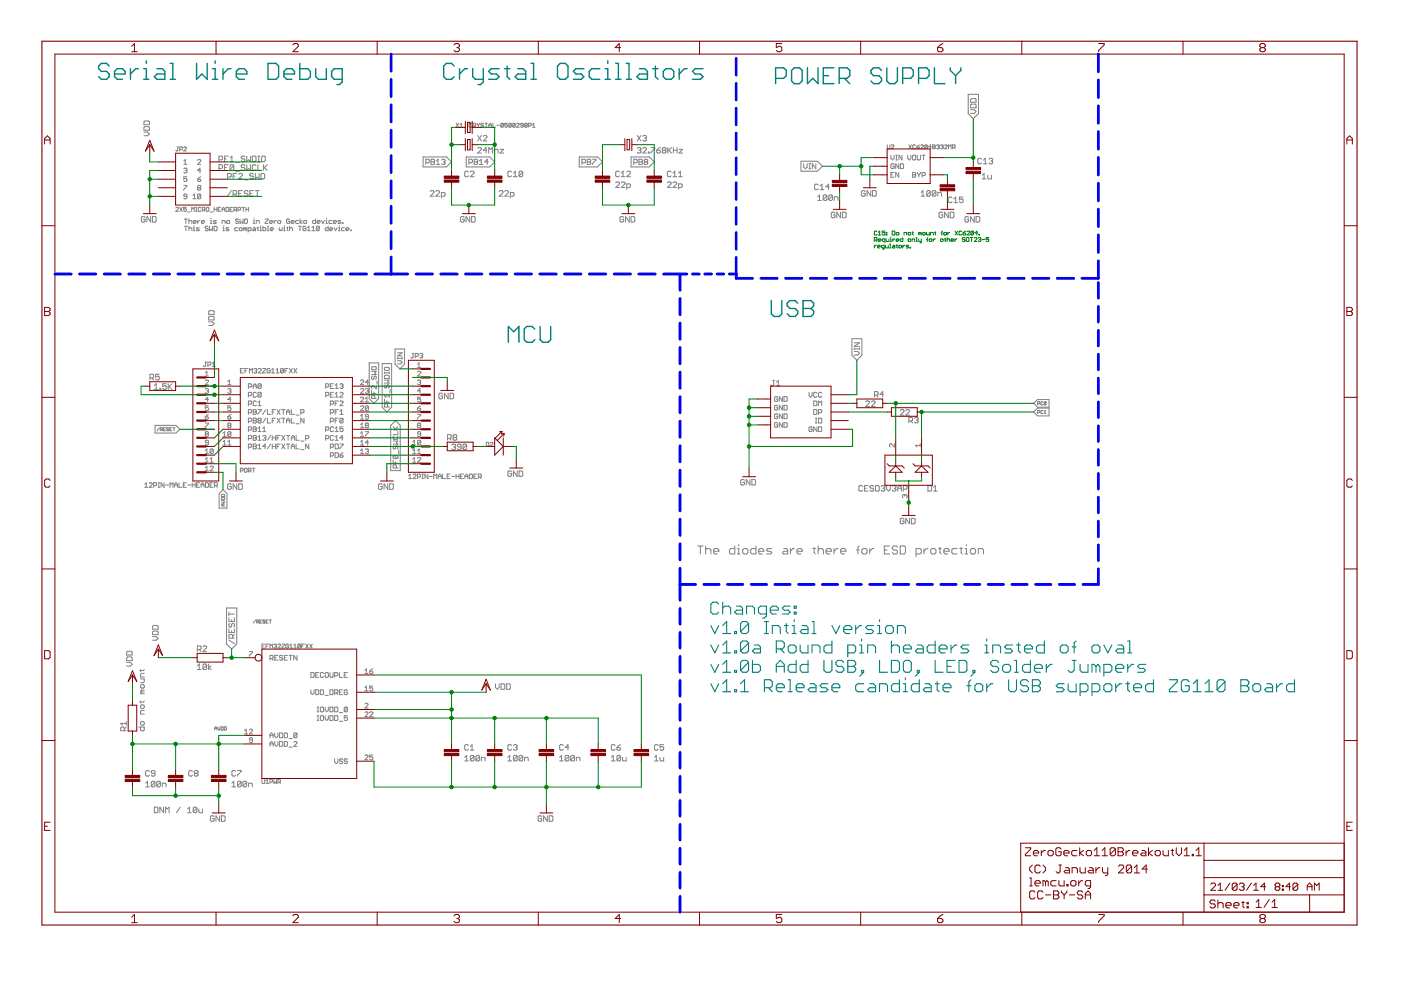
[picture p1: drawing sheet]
<svg xmlns="http://www.w3.org/2000/svg" width="297mm" height="210mm" viewBox="0 0 297 210" stroke-linecap="round" stroke-linejoin="round" font-family="sans-serif">
<g fill="none" stroke="#808080" stroke-width=".21">
<path d="M30.5 28h.8l.4 .4-.4 .4h-.8M30.5 27l.2-.2h.8l.2 .2v.6h-1.2zM30.5 25.8l.2-.1h.8l.2 .1v.6h-1.2zM37.5 31.2h.3M37.7 31.2v.7l-.2 .1-.2-.1M38.1 31.7h.4l.2-.4-.2-.1h-.4v.8M38.9 31.3l.2-.1 .4 .1-.6 .7h.6M39 34.2l.3-.4v1M39 34.8h.6M39 35.8l.1-.2h.4l.1 .2-.1 .4M39 39.3h.6l-.6 1M39.3 36.2h.2"/>
<path d="M39.5 36.2l.1 .1-.1 .4h-.4l-.1-.2M39.6 37.5h-.6v.5l.5-.2 .1 .5-.1 .2h-.4l-.1-.2M41.9 38h.5l.2 .3-.2 .2h-.3zM41.9 34l.2-.2h.3l.2 .2-.7 .8h.7M42.1 39.8l-.2 .2 .2 .3h.3l.2-.1-.2-.4M42.1 39.8l-.2-.2 .2-.3h.3l.2 .2-.2 .3M42.1 39.8h.3M42.6 36.2h-.7l.5-.6v1.1M42.6 37.5l-.7 .5M46.4 33.9h.6l.2-.2v-.4l-.2-.2h-.6v1.2M46.4 35.7h.6l.2-.2v-.4l-.2-.2h-.6v1.2M47.6 33.7h.4"/>
<path d="M47.6 35.5h.4M48.3 37.5h.5l.2-.2v-.3l-.2-.2h-.5v1.1M48.4 33.1h-.8v1.2M48.4 34.9h-.8v1.2M48.8 33.5l.4-.4v1.2M48.8 34.3h.8M49.4 37.3h.4M49.6 35.1l-.2-.2h-.4l-.2 .2v.8M49.6 35.1v.8l-.2 .2h-.4l-.2-.2M49.6 35.1l-.8 .8M50 36.3h.7M50 34.5h.7"/>
<path d="M50.2 36.8h-.8v1.1M50.6 37l.2-.2h.4l.2 .2v.1l-.8 .8h.8M51.8 38.1h.8M51.9 33.3l-.2-.2h-.4l-.2 .2 .2 .4h.4l.2 .2-.2 .4h-.4l-.2-.2M51.9 35.1l-.2-.2h-.4l-.2 .2 .2 .4h.4l.2 .2-.2 .4h-.4l-.2-.2M52.3 33.1v1.2l.4-.4 .4 .4v-1.2M52.3 34.9v1.2l.4-.4 .4 .4v-1.2M53.5 33.1h.6l.2 .2v.8l-.2 .2h-.6zM53.7 37l-.1-.2h-.4l-.2 .2 .2 .3h.4l.1 .2-.1 .4h-.4l-.2-.2M54.1 36.8v1.1l.4-.4 .4 .4v-1.1M54.3 35.1l-.2-.2h-.4l-.2 .2v.8l.2 .2h.4l.2-.2M54.7 34.9v1.2h.8"/>
<path d="M54.7 33.1h.4M54.7 34.3h.4M54.9 33.1v1.2M55.3 37l.2-.2h.4l.2 .2v.7l-.2 .2h-.4l-.2-.2zM55.5 33.3l.1-.2h.4l.2 .2v.8l-.2 .2h-.4l-.1-.2zM55.9 34.9v1.2M56 35.5l.6 .6M56.6 34.9l-.7 .8M89.7 33.3h5l1 1-1 1.1h-5zM90.3 34.5h.5l.2-.2v-.3l-.2-.2h-.5v1.1M91.4 33.8h.5l.2 .2-.2 .3 .2 .4-.2 .2h-.5zM91.4 34.3h.5"/>
<path d="M92.5 34.9h.7M92.5 34.1l.4-.3v1.1M93.6 34l.2-.2h.4l.2 .2-.2 .3M94 34.3h.2M94.2 34.3l.2 .2-.2 .4h-.4l-.2-.2M96.7 26.1l.5 .9M97.2 26.1l-.5 .9M97.5 27h.6M97.5 26.4l.3-.3v.9M98.8 33.3h5l1.1 1-1.1 1.1h-5zM99.3 36.5l-.2-.2h-.4l-.2 .2v.8l.2 .2h.4l.2-.2M99.4 34.5h.6l.2-.2v-.3l-.2-.2h-.6v1.1"/>
<path d="M99.7 36.5l.2-.2h.4l.2 .2v.2l-.8 .8h.8M100 26.3l-.1-.2-.5 .2v.5l.2 .2 .4-.2M100.3 26.7h.4l.1-.4-.5-.2v.9M100.5 33.8h.6l.2 .2-.2 .3 .2 .4-.2 .2h-.6zM100.5 34.3h.6M100.6 26.7l.2 .3M101.1 26.1l.3 .5M101.3 31.5l.2-.2h.4l.2 .2v.2l-.8 .7h.8M101.3 28.7l.8 1.2M101.4 26.6v.4M101.6 34.1l.4-.3v1.1M101.6 34.9h.8"/>
<path d="M101.7 26.1l-.3 .5M102.1 28.7l-.8 1.2M102.5 28.9l.2-.2h.3l.2 .2v.2l-.7 .8h.7M102.5 26.3l-.1-.2-.4 .2 .1 .3 .4 .1-.1 .3-.4-.2M102.8 26.1h.6M103.1 26.1v.9M103.2 31.9h-.7l.5-.6v1.1M103.5 34.3h-.7l.5-.5v1.1M103.6 32.4v-1.1l.4 .4 .4-.4v1.1M103.7 26.6h.5M103.7 27v-.6l.2-.3 .3 .3v.6M104.5 26.1v.9h.6"/>
<path d="M104.8 31.3v1.1M104.8 31.9l.2-.2h.4l.2 .2v.5M105.3 26.6h.6M106 31.7h.8l-.8 .7h.8M106.7 26.3l-.5 .5M106.7 26.3l-.1-.2-.4 .2v.5M106.7 26.3l-.1 .7-.4-.2M107.6 26.1h-.6v.5l.4-.2 .2 .4-.2 .2-.4-.2M108.4 26.3l-.4-.2-.1 .7M108.4 26.3v.5l-.1 .2-.4-.2M108.4 26.3l-.5 .5M108.5 36.5l-.2-.2h-.4l-.2 .2v.8l.2 .2h.4l.2-.2"/>
<path d="M108.9 36.7l.3-.4v1.2M108.9 37.5h.7M109.3 26.3l-.5-.2-.1 .7M109.3 26.3v.5l-.2 .2-.4-.2M109.3 26.3l-.6 .5M109.5 26.3l.2-.2 .4 .2-.6 .7h.6M110.8 36.5l-.8 .8M110.8 36.5l-.2-.2h-.4l-.2 .2v.8M110.8 36.5v.8l-.2 .2h-.4l-.2-.2M110.9 26.6l-.5-.2 .1-.3 .4 .2v.5l-.1 .2-.4-.2M111.8 26.3l-.4-.2-.2 .7M111.8 26.3v.5l-.2 .2-.4-.2"/>
<path d="M111.8 26.3l-.6 .5M112.1 26.7h.4l.1-.4-.5-.2v.9M112.9 27h.6M112.9 26.4l.3-.3v.9M122.8 33.3h3.9l1 1-1 1.1h-3.9zM123.4 34.5h.6l.1-.2v-.3l-.1-.2h-.6v1.1M124.5 33.8h.6l.1 .2-.1 .3 .1 .4-.1 .2h-.6zM124.5 34.3h.6M125.6 33.8h.8v.2l-.8 .7v.2M130.5 38.8l.2-.2h.4l.2 .2v.2l-.8 .8h.8M131.3 36.5l-.2-.2h-.4l-.2 .2v.8l.2 .2h.4l.2-.2M131.7 38.8l.2-.2h.4l.2 .2v.2l-.8 .8h.8"/>
<path d="M131.7 37.5h.8M131.7 36.7l.4-.4v1.2M132.9 39.8h.6l.2-.2v-.4l-.2-.2h-.6v1.2M132.9 36.5l.2-.2h.4l.2 .2v.2l-.8 .8h.8M133.8 33.3h3.8l1.1 1-1.1 1.1h-3.8zM134.4 34.5h.5l.2-.2v-.3l-.2-.2h-.5v1.1M135.1 31.5l.2-.2h.4l.2 .2-.2 .4M135.1 28.7l.8 1.2M135.5 33.8h.5l.2 .2-.2 .3 .2 .4-.2 .2h-.5zM135.5 34.3h.5M135.5 31.9h.2M135.7 31.9l.2 .1-.2 .4h-.4l-.2-.1"/>
<path d="M135.9 28.7l-.8 1.2M136.3 31.5l.2-.2h.4l.2 .2v.2l-.8 .7h.8M136.3 28.9l.2-.2h.4l.2 .2-.2 .4M136.7 29.3h.2M136.8 34.3l-.2 .2 .2 .4h.3l.2-.2-.2-.4M136.8 34.3l-.2-.2 .2-.3h.3l.2 .2-.2 .3M136.8 34.3h.3M136.9 29.3l.2 .2-.2 .4h-.4l-.2-.2M137.5 32.3h.2v.1h-.2zM138 31.3h.8v.2l-.8 .8v.1M139.2 31.9h.6l.2 .4-.2 .1h-.4l-.2-.1zM140 31.3l-.8 .6"/>
<path d="M140.6 31.9l-.2 .1 .2 .4h.4l.2-.1-.2-.4M140.6 31.9l-.2-.2 .2-.4h.4l.2 .2-.2 .4M140.6 31.9h.4M141.5 38.8l.2-.2h.4l.2 .2v.2l-.8 .8h.8M141.6 31.3v1.1M141.8 31.9l.6 .5M142.3 36.5l-.2-.2h-.4l-.2 .2v.8l.2 .2h.4l.2-.2M142.4 31.3l-.8 .7M142.7 38.8l.2-.2h.4l.2 .2v.2l-.8 .8h.8M142.7 37.5h.8M142.7 36.7l.4-.4v1.2M142.8 31.9h.8"/>
<path d="M142.8 31.3v1.1M143.6 31.3v1.1M143.9 39.8h.5l.3-.2v-.4l-.3-.2h-.5v1.2M143.9 37.5h.8M143.9 36.7l.4-.4v1.2M144 31.7h.7l-.7 .7h.7M169.8 34.2h3.5l1.1 1-1.1 1.1h-3.5zM170.4 34.7v.7l.4 .4 .3-.4v-.7M171.5 34.7h.4M171.5 35.8h.4M171.7 34.7v1.1M173 34.7v1.1l-.8-1.1v1.1"/>
<path d="M173.5 39.2l-.2-.1h-.4l-.2 .1v.8l.2 .2h.4l.2-.2M173.9 39.4l.4-.3v1.1M175.9 39.6h-.8l.6-.5v1.1M188.1 30.7v.7l.2 .1 .4-.1v-.7M188.9 37.1h.3M188.9 32.9v.7l.3 .3 .4-.3v-.7M189 30.9l.1-.2 .4 .2-.5 .6h.5M189.6 34.9l-.2-.2h-.3l-.2 .2v.7l.2 .2h.3l.2-.2v-.4h-.4M189.6 36.6h-.7v1h.7M189.9 33.9h.3M189.9 32.9h.3M190.1 32.9v1"/>
<path d="M190.6 34.7v1.1l-.7-1.1v1.1M190.6 36.6v1l-.7-1v1M190.9 34.7h.5l.2 .2v.7l-.2 .2h-.5zM191.2 32.9v1l-.6-1v1M192.4 32.9v.7l.4 .3 .3-.3v-.7M192.7 30.7l.6 .8M193.3 30.7l-.6 .8M193.5 33.1l.1-.2h.4l.1 .2v.7l-.1 .1-.5-.1zM193.5 36.6h.5l.1 .1-.1 .4 .1 .3-.1 .2h-.5zM193.5 37.1h.5M194.1 30.9l-.1-.2-.5 .2v.5l.2 .1 .4-.1M194.4 31.1h.4l.1 .3-.4 .1z"/>
<path d="M194.5 32.9v.9l.1 .1 .6-.1v-.9M194.5 36.6l.3 .5M194.8 37.1v.5M194.9 30.7l-.5 .4M195.2 36.6l-.4 .5M195.2 30.9l.1-.2 .5 .2-.6 .6h.6M195.5 37.2h.5l.2-.1-.2-.5h-.5v1M195.5 32.9h.7M195.8 32.9v1M196.6 30.9l-.4-.2-.1 .7M196.6 30.9v.5l-.1 .1-.4-.1M196.6 30.9l-.5 .5"/>
<path d="M197.4 31.1h-.5l.4-.4v.8M197.7 30.7h.5l.1 .2-.1 .6h-.5zM197.7 31.1h.5M198.6 30.9l.4-.2 .1 .2-.1 .2M198.9 31.1h.1M199 31.1l.1 .2-.1 .2-.4-.1M199.4 30.9l.4-.2 .2 .2-.2 .2M199.7 31.1h.1M199.8 31.1l.2 .2-.2 .2-.4-.1M200.3 30.9l.1-.2 .4 .2-.5 .6h.5M201.1 31.5v-.8l.3 .3 .3-.3v.8M202 31.3l.5-.2-.1-.4h-.4v.8"/>
<path d="M202.2 31.3l.3 .2M205.3 20h2.2v4.1l-1.1 1.1-1.1-1.1zM205.8 23.3h.8l.3 .3-.3 .4h-.8M206 20.9h.8l.1 .2v.6h-1.1v-.6zM206 22.1h.8l.1 .2v.6h-1.1v-.6zM208.1 33.8l-.2-.2h-.4l-.2 .2v.7l.2 .2h.4l.2-.2M208.2 37.1l.4-.3v1.1M208.2 37.9h.8M208.5 34.7h.8M208.5 34l.4-.4v1.1M209.4 37.1v.6l.2 .2h.6v-.8M209.7 33.8l.2-.2h.4l.2 .2-.2 .3"/>
<path d="M210.1 34.1h.2M210.3 34.1l.2 .2-.2 .4h-.4l-.2-.2M30.8 46.1l-.2-.2h-.4l-.2 .2v.8l.2 .2h.4l.2-.2v-.4h-.4M31.9 45.9v1.2l-.7-1.2v1.2M32.3 45.9h.6l.2 .2v.8l-.2 .2h-.6zM37.3 44.1l.1-.1 .4 .1-.5 .7h.5M38.1 44l.6 .8M38.7 44l-.6 .8M39.1 46.4h.6M39.1 48h.6M39.4 46.4v1M39.4 48v.9"/>
<path d="M39.5 44h-.6v.4l.3-.2 .3 .2-.1 .4-.5-.1M39.6 41.6h-.5l-.1-.1 .1-.4h.4l.1 .2v.7l-.1 .1h-.4l-.1-.1M39.8 44.9h.5M40 46.4v1M40 48v.9M40 46.9l.5-.1 .2 .1v.5M40 48.5l.2-.2h.3l.2 .2v.4M40.6 44.8v-.8l.3 .2 .3-.2v.8M40.9 41.5l.3-.4v1M40.9 42.1h.7M41 47.1h.6l-.1-.3-.5 .1v.3l.5 .2M41 48.3h.1v.6"/>
<path d="M41 48.9h.3M41.1 47.8v.2M41.5 44.8h.3M41.5 44h.3M41.6 44v.8M41.9 46.8v.6M42.2 48.3h-.4l-.2 .2 .6 .3-.6 .1M42.4 46.8l-.5 .3M42.6 41.3v.7l-.2 .1h-.3l-.2-.1M42.6 41.3l-.2-.2h-.3l-.2 .2v.7M42.6 41.3l-.7 .7M42.6 44.1l-.1-.1-.5 .1v.6l.2 .1 .4-.1"/>
<path d="M42.7 47.1h.6l-.1-.3-.5 .1 .2 .5h.3M42.9 44.5h.4l.1-.1-.1-.4h-.4v.8M43.2 44.5l.2 .3M43.9 44l.4 .1v.6l-.2 .1-.4-.1zM44.1 48.1l-.5-.1-.1 .3 .1 .2h.4l.1 .3-.1 .1-.5-.1M44.4 48v.9l.3-.3 .4 .3v-.9M44.6 44.9h.5M44.6 46.8h.1v.6M44.6 47.4h.3M44.7 46.3v.1M45.4 44v.8M45.4 44.4h.6"/>
<path d="M45.5 48l.5 .1v.7l-.2 .1-.4-.1v-.7zM45.9 46.8h-.5l-.2 .1 .2 .2 .5 .1-.2 .2h-.5M46 44v.8M46.2 44.4h.3M46.8 44h-.6v.8h.6M47.1 44.8v-.6l.3-.2 .2 .2v.6M47.1 44.4h.5M47.1 47.4v-.6l.7 .1v.5M47.3 48.3h.1v.6M47.3 48.9h.3M47.4 47.8v.2M47.9 44h.4l.2 .1v.6l-.2 .1h-.4z"/>
<path d="M48 46.9l.5-.1 .2 .4-.2 .2h-.3zM48.5 48.3h-.5l-.1 .2 .1 .1 .5 .2-.6 .1M48.8 44.4h.2M49 40.4l-.7 1.2M49.3 44h-.5v.8h.5M49.4 41.2h.6l.2-.2v-.4l-.2-.2h-.6v1.2M49.6 44.5h.4l.2-.1-.2-.4h-.4v.8M49.8 41.2l.4 .4M49.9 44.5l.3 .3M50.4 48.3h-.5l-.1 .2 .1 .4h.5M50.5 44.5h.4l.1-.1-.1-.4h-.4v.8M50.6 46.6l-.2-.2-.5 .2 .2 .3h.3l.2 .2-.2 .3-.5-.2"/>
<path d="M50.6 41h.4M50.9 46.4v1l.3-.3 .3 .3v-1M50.9 48.3h.3l.2 .2-.2 .4-.5-.1zM51.3 44h.6M51.4 40.4h-.8v1.2h.8M51.6 44v.8M51.8 46.6l.2-.2 .5 .2v.6l-.2 .2-.5-.2zM52 48.5l-.3-.2v.6M52 48.5v.4M52 48.5l.1-.2 .2 .2v.4M52.1 44.4h.6M52.1 44v.8"/>
<path d="M52.6 40.6l-.2-.2h-.4l-.2 .4 .2 .2h.4l.2 .4-.2 .2h-.4l-.2-.2M52.6 48.9h.5l.1-.1-.1-.5h-.5v.9M52.7 44v.8M53 41h.4M53.7 46.8h.2v.6M53.7 47.4h.3M53.7 48.3l.5 .2v.4h-.5l-.1-.1 .1-.2h.5M53.7 40.4h-.7v1.2h.7M53.9 46.3v.1M54.1 40.4h.8M54.3 47.4v-.6h.5l.2 .1v.5M54.5 48.3h.3"/>
<path d="M54.5 40.4v1.2M54.7 48.1v.7l.1 .1M55.1 48.3h.2v.6M55.1 48.9h.3M55.3 47.8v.2M55.8 48v.9l.6-.1-.2-.5h-.4M56.2 46.4h.7l-.7 .8v.2h.7M56.7 48h.2v.9M56.7 48.9h.3M57.2 47.1h.6l-.2-.3-.4 .1 .1 .5h.3M57.3 48.6h.7l-.2-.3-.5 .2v.3l.5 .1M58.1 46.8v.6"/>
<path d="M58.6 46.8l-.5 .3M58.9 46.9l.5-.1 .1 .4-.1 .2h-.3zM59.2 48.3v.5l.2 .1 .4-.1v-.5M60.2 48.3h.1v.6M60.2 48.9h.3M60.3 47.8v.2M60.8 48.3h.3M60.9 48.1v.7l.2 .1M61.4 46.6l-.1-.2-.5 .2v.6l.5 .2 .1-.5h-.3M61.4 48v.9M61.4 48.5l.5-.2 .1 .6M61.7 47.1h.7l-.2-.3-.5 .1v.3l.5 .2"/>
<path d="M63.3 48h.6M63.3 46.8h-.5l-.1 .1 .1 .5h.5M63.6 46.4v1M63.6 48v.9M64.1 46.8l-.5 .3 .5 .3M64.4 46.9l.5-.1 .1 .4-.1 .2h-.3zM64.9 48.1l-.2-.1h-.3l-.2 .1v.7l.2 .1 .5-.1v-.3h-.3M65.2 48.9h.6M65.2 48.3l.3-.3v.9M66.1 48.9h.7M66.1 48.3l.3-.3v.9M66.9 46.4v1h-.5l-.1-.5 .6-.1"/>
<path d="M67.2 47.1h.7l-.2-.3-.5 .1 .2 .5h.3M67.7 48.1l-.2-.1h-.3l-.1 .1v.7M67.7 48.1v.7l-.2 .1-.4-.1M67.7 48.1l-.6 .7M68.2 46.8l.3 .6 .3-.6M69.1 46.8h.2v.6M69.1 47.4h.3M69.3 46.3v.1M69.6 48v.9h-.5l-.1-.4 .1-.2h.5M69.9 48.6h.6l-.1-.3-.5 .2v.3l.5 .1M70.4 46.8h-.5l-.2 .1 .2 .5h.5M70.7 47.1h.6l-.1-.3-.5 .1v.3l.5 .2"/>
<path d="M70.8 48.3l.4 .6 .3-.6M71.8 48.3h.1v.6M71.8 48.9h.3M71.9 47.8v.2M72.3 46.8h-.5l-.2 .1 .2 .2 .5 .1-.2 .2h-.5M72.6 47.2h.1v.2h-.1zM73 48.3h-.4l-.2 .2 .2 .4h.4M73.3 48.6h.7l-.2-.3-.5 .2v.3l.5 .1M74.3 48.8l.1 .1zM91.2 40.6l.2-.2h.4l.2 .2v.2l-.8 .8h.8M92.4 40.6l.2-.2h.4l.2 .2v.2l-.8 .8h.8M93.6 41.6h.6l.2-.2v-.4l-.2-.2h-.6v1.2"/>
<path d="M98.4 46.1l-.2-.2h-.4l-.2 .2v.8l.2 .2h.4l.2-.2v-.4h-.4M99.6 45.9v1.2l-.8-1.2v1.2M100 45.9h.6l.2 .2v.8l-.2 .2h-.6zM105.9 40.6l.1-.2h.4l.2 .2v.2l-.7 .8h.7M107 40.6l.2-.2h.4l.2 .2v.2l-.8 .8h.8M108.2 41.6h.6l.2-.2v-.4l-.2-.2h-.6v1.2M132.2 46.1l-.2-.2h-.4l-.2 .2v.8l.2 .2h.4l.2-.2v-.4h-.4M133.4 45.9v1.2l-.8-1.2v1.2M133.8 45.9h.6l.2 .2v.8l-.2 .2h-.6zM173.4 41.7l.4-.4v1.2M173.4 42.5h.7M173.9 40.2h.8"/>
<path d="M175.3 41.5v.8l-.2 .2h-.4l-.2-.2M175.3 41.5l-.2-.2h-.4l-.2 .2v.8M175.3 41.5l-.8 .8M176.5 41.5v.8l-.2 .2h-.4l-.2-.2M176.5 41.5l-.2-.2h-.4l-.2 .2v.8M176.5 41.5l-.8 .8M176.9 42.5v-.8h.6l.2 .2v.6M177 45.2l-.2-.2h-.4l-.1 .2v.8l.1 .2h.4l.2-.2v-.4h-.4M178.2 45v1.2l-.8-1.2v1.2M178.6 45h.6l.2 .2v.8l-.2 .2h-.6zM183.4 40.6l-.2-.2h-.4l-.2 .2v.8l.2 .2h.4l.2-.2v-.4h-.4M184.6 40.4v1.2l-.8-1.2v1.2"/>
<path d="M185 40.4h.6l.2 .2v.8l-.2 .2h-.6zM195.3 41.6h.8M195.3 40.8l.4-.4v1.2M197.3 40.6v.8l-.2 .2h-.4l-.2-.2M197.3 40.6l-.2-.2h-.4l-.2 .2v.8M197.3 40.6l-.8 .8M198.4 40.6v.8l-.2 .2h-.4l-.1-.2M198.4 40.6l-.2-.2h-.4l-.1 .2v.8M198.4 40.6l-.7 .8M198.8 41.6v-.8h.6l.2 .2v.6M199.9 45.2l-.2-.2h-.4l-.2 .2v.8l.2 .2h.4l.2-.2v-.4h-.4M201.1 45v1.2l-.8-1.2v1.2"/>
<path d="M201.5 45h.5l.2 .2v.8l-.2 .2h-.5zM201.8 42l-.2-.2h-.3l-.2 .2v.8l.2 .2h.3l.2-.2M202.2 42.2l.4-.4v1.2M202.2 43h.8M204.2 41.8h-.8v.6l.4-.2 .4 .2v.4l-.2 .2h-.4l-.2-.2M205.4 46.1l-.2-.2h-.4l-.2 .2v.8l.2 .2h.4l.2-.2v-.4h-.4M206.5 45.9v1.2l-.7-1.2v1.2M206.9 45.9h.6l.2 .2v.8l-.2 .2h-.6zM33.8 79.4h-.8v.5l.4-.1 .4 .1v.4l-.2 .2h-.4l-.2-.2M43.4 76.8h.4M43.5 79.1l.4-.4v1M43.5 79.7h.7"/>
<path d="M43.6 76.8v.8l-.2 .1-.3-.1M44.1 77.4h.4l.2-.5-.6-.1v.9M44.2 68.2h.8l.4 .4-.4 .4h-.8M44.2 67.2l.2-.1h.8l.2 .1v.6h-1.2zM44.2 66.1l.2-.2h.8l.2 .2v.6h-1.2zM45 77.7h.6M45 77.1l.3-.3v.9M51 78.6h.3M51.6 78.1h-.6v1h.6M51.9 78.6h.3M52.6 78.1h-.7v1M52.9 79.1v-1l.3 .3 .3-.3v1"/>
<path d="M53.8 78.3l.5-.2 .1 .2-.1 .3M54.1 78.6h.2M54.3 78.6l.1 .2-.1 .3-.5-.2M54.8 78.3l.1-.2 .5 .2-.6 .8h.6M55.7 78.1h.6l-.6 .8v.2h.6M57.3 78.3l-.2-.2h-.3l-.2 .2v.6l.2 .2 .5-.2v-.3h-.3M57.6 79.1h.6M57.6 78.4l.3-.3v1M58.5 79.1h.7M58.5 78.4l.3-.3v1M60.1 78.3l-.2-.2h-.3l-.1 .2v.6M60.1 78.3v.6l-.2 .2-.4-.2"/>
<path d="M60.1 78.3l-.6 .6M60.4 78.6h.3M61 78.1h-.6v1M61.3 78.1l.7 1M62 78.1l-.7 1M62.3 78.1l.6 1M62.9 78.1l-.6 1M78.3 76.9h2v7.6l-1 1-1-1zM78.8 77.9l.2-.2h.6l.2 .5-.2 .2h-.6zM78.8 78.7h1l-.3 .4 .3 .3h-1M79 79.8l-.2 .1v.4l.2 .1 .3-.1v-.4l.2-.1 .3 .1-.2 .5M81 77.1h2v9.2l-1 1.1-1-1.1z"/>
<path d="M81.5 79.7l.2-.1h.7l.1 .1v.5h-1zM81.5 79.1h1M81.5 78l.2-.1h.7l.1 .1v.4l-.1 .1h-.7l-.2-.1zM81.5 78.9v.3M82.5 78.9v.3M83.8 74h2v3.2l-1 1-1-1zM84.3 76.5h.6l.4 .3-.4 .4h-.6M84.3 76h1M84.3 75.8v.3M84.3 74.8h1l-1 .7h1M85.3 75.8v.3M87.4 74.9h.3"/>
<path d="M87.6 74.9v.8l-.2 .2-.3-.2M88 75.6h.5l.2-.2-.2-.5h-.5v1M88.5 78.9l.2-.2h.3l.2 .2-.7 .8h.7M88.5 77.2l.4-.3v1M88.5 77.9h.7M89 75.1l.1-.2h.4l.1 .2-.1 .3M89.3 75.4h.2M89.5 75.4l.1 .2-.1 .3-.5-.2M180.6 71.8h2.1v3.5l-1 1.1-1.1-1.1zM181.1 74.5h.8l.3 .4-.3 .4h-.8M181.1 74h1.1M181.1 73.8v.4"/>
<path d="M181.1 72.7h1.1l-1.1 .7h1.1M182.2 73.8v.4M31.8 80.1h.6l.2-.2v-.4l-.2-.1h-.6v1.1M32.2 80.1l.4 .4M32.7 81.8l.4-.4v1.1M32.7 82.5h.8M32.9 90.2h4.4l.8 .8-.8 .8h-4.4zM33.8 90.7l-.5 .6M33.9 82.3h.2v.2h-.2zM34 91.1h.3l.1-.3-.4-.1v.6M34.2 91.1l.2 .2M34.6 91h.3"/>
<path d="M35.1 90.7h-.5v.6h.5M35.3 81.4h-.8v.6l.4-.2 .4 .2v.3l-.2 .2h-.4l-.2-.2M35.7 81.4v1.1M35.8 90.8h-.5l.1 .2 .4 .1-.1 .2-.4-.1M35.9 82l.5 .5M36 91h.2M36.4 81.4l-.7 .7M36.4 90.7h-.4v.6h.4M36.7 90.7h.4M36.9 90.7v.6M43.5 88.4h.5l.2 .3-.2 .2h-.3l-.2-.2zM43.5 89.7h.7l-.7 1"/>
<path d="M43.5 95.5l.4-.3v1M43.5 97.3l.4-.3v1M43.5 99.2l.4-.4v1M43.5 80.7l.2-.1h.3l.2 .1v.2l-.7 .7h.7M43.5 82.5l.2-.1h.3l.2 .1-.2 .4M43.5 99.8h.7M43.5 96.2h.7M43.5 98h.7M43.7 92l-.2-.1 .2-.4h.3l.2 .2-.2 .3M43.7 92l-.2 .2 .2 .3h.3l.2-.1-.2-.4M43.7 92h.3M43.9 82.9h.1"/>
<path d="M44 82.9l.2 .2-.2 .3h-.3l-.2-.2M44.2 86h-.7v.6l.4-.2 .3 .2v.3l-.2 .2h-.3l-.2-.2M44.2 93.9h-.5l-.2-.2 .2-.4h.3l.2 .2v.7l-.2 .2h-.3l-.2-.2M44.2 84.7h-.7l.5-.5v1M44.2 87.9l-.7 .5M44.5 99l.2-.2h.3l.2 .2-.7 .8h.7M44.5 98h.7M44.5 97.3l.4-.3v1M45.2 95.4l-.2-.2h-.3l-.2 .2v.6M45.2 95.4v.6l-.2 .2h-.3l-.2-.2M45.2 95.4l-.7 .6M47.3 91.9l.3-.4v1"/>
<path d="M47.3 93.7l.3-.4v1.1M47.3 92.5h.7M47.3 94.4h.7M48.3 80.9l.3-.3v1M48.3 93.7l.3-.4v1.1M48.3 82.5l.2-.1h.3l.2 .1-.2 .4M48.3 81.6h.7M48.3 88.4h.5l.2 .3-.2 .2h-.3l-.2-.2zM48.3 94.4h.7M48.5 90.2l-.2-.2 .2-.3h.3l.2 .2-.2 .3M48.5 90.2l-.2 .2 .2 .3h.3l.2-.2-.2-.3M48.5 90.2h.3"/>
<path d="M48.6 82.9h.2M48.8 82.9l.2 .2-.2 .3h-.3l-.2-.2M49 87.9l-.7 .5M49 86h-.7v.6l.3-.2 .4 .2-.2 .5h-.3l-.2-.2M49 91.7l-.2-.2h-.3l-.2 .2v.7M49 91.7v.7l-.2 .1h-.3l-.2-.1M49 91.7l-.7 .7M49 84.7h-.7l.5-.5v1M51 99.8h.4l.1-.4-.1-.1h-.4v.8M52 99.3l.4 .1v.6l-.2 .1-.4-.1v-.6zM52.7 99.8h.4l.1-.4-.1-.1h-.4v.8M52.7 82h.5l.1-.1v-.4l-.1-.1h-.5v1"/>
<path d="M52.7 83.9h.5l.1-.2v-.3l-.1-.2h-.5v1M52.7 85.7h.5l.1-.5-.1-.2h-.5v1M52.7 87.5h.5l.1-.1v-.4l-.1-.2h-.5v1.1M52.7 89.3h.5l.1-.1v-.4l-.1-.1h-.5v1M52.7 91.2h.5l.1-.5-.1-.2h-.5v1M52.7 93h.5l.1-.2v-.3l-.1-.2h-.5v1M52.7 94.8h.5l.1-.1v-.4l-.1-.2h-.5v1.1M52.9 99.8l.3 .3M53.5 99.3h.6M53.7 82.4v-.7l.3-.3 .4 .3v.7M53.7 86.8h.5l.2 .2-.2 .4 .2 .3-.2 .2h-.5zM53.7 88.7h.5l.2 .1-.2 .4 .2 .3-.2 .2h-.5z"/>
<path d="M53.7 90.5h.5l.2 .2-.2 .3 .2 .3-.2 .2h-.5zM53.7 92.3h.5l.2 .2-.2 .3 .2 .4-.2 .1h-.5zM53.7 94.1h.5l.2 .2-.2 .4 .2 .3-.2 .2h-.5zM53.7 81.9h.7M53.7 87.4h.5M53.7 89.2h.5M53.7 91h.5M53.7 92.8h.5M53.7 94.7h.5M53.8 99.3v.8M54.4 83.4l-.2-.2h-.4l-.1 .2v.6l.1 .2h.4l.2-.2M54.4 85.2l-.2-.2h-.4l-.1 .2v.7l.1 .1h.4l.2-.1"/>
<path d="M54.7 86.8h.7l-.7 1.1M54.7 92.7l.3-.4v1M54.7 86h.7M54.7 91.5h.7M54.7 90.8l.3-.3v1M54.7 85.3l.3-.3v1M54.7 94.5l.3-.4v1.1M54.7 93.3h.7M54.7 95.2h.7M54.9 89.2l-.2-.2 .2-.3h.3l.2 .1-.2 .4M54.9 89.2l-.2 .1 .2 .4h.3l.2-.2-.2-.3M54.9 89.2h.3"/>
<path d="M55.4 81.5v.7l-.2 .2h-.3l-.2-.2M55.4 83.4v.6l-.2 .2h-.3l-.2-.2M55.4 83.4l-.2-.2h-.3l-.2 .2v.6M55.4 81.5l-.2-.1h-.3l-.2 .1v.7M55.4 81.5l-.7 .7M55.4 83.4l-.7 .6M55.7 92.5l.2-.2h.3l.2 .2-.2 .3M55.7 91.5h.7M55.7 90.8l.3-.3v1M56 92.8h.2M56.2 92.8l.2 .2-.2 .3h-.3l-.2-.1M56.4 86.8l-.7 1.1"/>
<path d="M56.4 88.7l-.7 1M56.4 94.7h-.7l.5-.6v1.1M56.7 86.8v1.1h.7M56.7 88.7v1h.7M57.4 92.3l-.7 1M57.4 94.1l-.7 1.1M57.7 87.4h.4M57.7 92.3v1M57.7 94.1v1.1M57.7 89.2h.4M57.7 92.8h.7M57.7 94.7h.7"/>
<path d="M58.4 86.8h-.7v1.1M58.4 88.7h-.7v1M58.4 92.3v1M58.4 94.1v1.1M58.7 86.8l.7 1.1M58.7 88.7l.7 1M58.7 92.8h.4M58.7 94.7h.4M59.4 86.8l-.7 1.1M59.4 88.7l-.7 1M59.4 92.3h-.7v1M59.4 94.1h-.7v1.1"/>
<path d="M59.7 86.8h.7M59.7 88.7h.7M59.7 92.3l.7 1M59.7 94.1l.7 1.1M60.1 86.8v1.1M60.1 88.7v1M60.4 92.3l-.7 1M60.4 94.1l-.7 1.1M60.7 87.9v-.7l.4-.4 .3 .4v.7M60.7 89.7v-.7l.4-.3 .3 .3v.7M60.7 87.4h.7M60.7 89.2h.7"/>
<path d="M60.7 92.3h.7M60.7 94.1h.7M61.1 92.3v1M61.1 94.1v1.1M61.8 86.8v1.1h.6M61.8 88.7v1h.6M61.8 93.3v-.6l.3-.4 .3 .4v.6M61.8 95.2v-.7l.3-.4 .3 .4v.7M61.8 92.8h.6M61.8 94.7h.6M62.8 88h.6M62.8 89.9h.6"/>
<path d="M62.8 92.3v1h.6M62.8 94.1v1.1h.6M63.8 87.5h.5l.2-.1v-.4l-.2-.2h-.5v1.1M63.8 95.3h.7M63.8 93.5h.7M64.5 88.7v1l-.7-1v1M64.8 93h.5l.2-.2v-.3l-.2-.2h-.5v1M65.5 94.1v1.1l-.7-1.1v1.1M69 91.2h.5l.2-.5-.2-.2h-.5v1M69 82h.5l.2-.1v-.4l-.2-.1h-.5v1M69 93h.5l.2-.2v-.3l-.2-.2h-.5v1M69 83.9h.5l.2-.2v-.3l-.2-.2h-.5v1"/>
<path d="M70 87.5h.5l.2-.1v-.4l-.2-.2h-.5v1.1M70 85.7h.5l.2-.5-.2-.2h-.5v1M70 81.9h.4M70 89.3h.5l.2-.1v-.4l-.2-.1h-.5v1M70 94.8h.5l.2-.1v-.4l-.2-.2h-.5v1.1M70 96.7h.5l.2-.2v-.3l-.2-.2h-.5v1M70 83.7h.4M70.7 92.5l-.2-.2h-.3l-.2 .2v.7l.2 .1h.3l.2-.1M70.7 81.4h-.7v1h.7M70.7 90.7l-.2-.2h-.3l-.2 .2v.6l.2 .2h.3l.2-.2M70.7 83.2h-.7v1h.7M71.1 82.4h.6"/>
<path d="M71.1 87.4h.3M71.1 94.1h.5l.1 .2v.7l-.1 .2h-.5zM71.1 89.2h.3M71.1 91.5h.6M71.1 93.3h.6M71.1 84.2h.6M71.1 92.7l.3-.4v1M71.1 81.7l.3-.3v1M71.1 83.5l.3-.3v1M71.1 90.8l.3-.3v1M71.1 96h.5l.1 .2v.6l-.1 .2h-.5zM71.1 85.5h.3"/>
<path d="M71.7 86.8h-.6v1.1M71.7 85h-.6v1M71.7 88.7h-.6v1M72.1 81.5l.5-.1 .1 .1-.1 .4M72.1 83.4l.1-.2 .5 .2-.6 .8h.6M72.1 85.2l.1-.2 .5 .2-.6 .8h.6M72.1 94.1h.6l-.6 1.1M72.1 96.5h.5l.1 .3-.5 .2zM72.1 87.2l.3-.4v1.1M72.1 87.9h.6M72.4 81.9h.2M72.6 81.9l.1 .1-.1 .4-.5-.2"/>
<path d="M72.7 92.8h-.6l.5-.5v1M72.7 88.8v.7l-.1 .2-.5-.2M72.7 90.5h-.6v.5l.5-.2 .1 .2v.3l-.1 .2-.5-.2M72.7 88.8l-.1-.1-.5 .1v.7M72.7 96l-.6 .5M72.7 88.8l-.6 .7M76.4 82.5l.2-.1h.3l.2 .1-.7 .9h.7M76.4 80.7l.2-.1h.3l.2 .1v.2l-.7 .7h.7M76.4 86.2l.2-.2h.3l.2 .2-.7 .9h.7M76.4 88.9h.7M76.4 90.7h.7M76.4 92.5h.7"/>
<path d="M76.4 94.4h.7M76.4 84.4l.2-.2h.3l.2 .2-.7 .8h.7M76.4 91.9l.4-.4v1M76.4 88.2l.4-.3v1M76.4 90l.4-.3v1M76.4 93.7l.4-.4v1.1M76.4 95.5l.4-.3v1M76.4 96.2h.7M77.4 82.5l.2-.1h.4l.1 .1-.1 .4M77.4 91.5h.7l-.7 1M77.4 95.4l.2-.2h.4l.1 .2-.1 .3M77.4 85.2h.7"/>
<path d="M77.4 84.5l.4-.3v1M77.6 90.2l-.2-.2 .2-.3h.4l.1 .2-.1 .3M77.6 90.2l-.2 .2 .2 .3h.4l.1-.2-.1-.3M77.6 90.2h.4M77.8 82.9h.2M77.8 95.7h.2M78 82.9l.1 .2-.1 .3h-.4l-.2-.2M78 95.7l.1 .2-.1 .3h-.4l-.2-.2M78.1 88.4h-.5l-.2-.2 .2-.3h.4l.1 .1v.7l-.1 .2h-.4l-.2-.2M78.1 86.2l-.1-.2h-.4l-.2 .2v.7M78.1 86.2v.7l-.1 .2h-.4l-.2-.2M78.1 81.1h-.7l.6-.5v1"/>
<path d="M78.1 93.9h-.7l.6-.6v1.1M78.1 86.2l-.7 .7M78.8 82.8v.7h1M79.3 83.1v.4M79.5 84.5v-.5l-.2-.2h-.3l-.2 .2v.5h1M79.8 81.8v.6l-.7-.6-.3 .2 .2 .4M79.9 80.8v.6M81.5 80.6h1l-.3 .3 .3 .3h-1M81.5 84.6v.7h1M81.7 81.6l-.2 .1v.4l.2 .2 .3-.2v-.4l.2-.1 .3 .1v.4l-.1 .2M82 85v.3M82.2 86.3v-.5l-.2-.2h-.3l-.2 .2v.5h1"/>
<path d="M82.5 83.9h-1l.4 .4M82.5 83.6v.7M82.7 82.6v.7M83.4 97.6v.6h.9M83.4 93.5h.9l-.3 .4 .3 .3h-.9M83.4 91.1h.9M83.4 90.5l.6 .6M83.5 92.5l-.1 .2v.3l.1 .2h.7l.1-.2-.1-.5M83.5 94.5l-.1 .2v.3l.3 .2 .2-.2v-.3l.3-.2 .1 .2-.1 .5M83.5 96.5l-.1 .2v.3l.1 .2h.7M83.5 96.5h.7l.1 .2-.1 .5M83.5 96.5l.7 .7"/>
<path d="M83.9 89.2l1 1v9.6h-2.1v-9.6zM83.9 97.9v.3M84 99.2v-.5l-.1-.1h-.4l-.1 .1v.5h.9M84.3 91.5v.7h-.9M84.3 90.5l-.4 .5M84.5 95.5v.7M87.5 94.4h.7M87.5 96.2h.7M87.5 98h.7M87.5 93.7l.3-.4v1.1M87.5 95.5l.3-.3v1M87.5 97.3l.3-.3v1"/>
<path d="M88.5 86.6h.5l.2 .3-.2 .2h-.3l-.2-.2zM88.5 87.9h.7l-.7 1M88.5 97.2l.2-.2h.3l.2 .2-.7 .8h.7M88.5 96.2h.7M88.5 80.7l.2-.1h.3l.2 .1-.2 .4M88.5 95.5l.4-.3v1M88.7 90.2l-.2 .2 .2 .3h.3l.2-.2-.2-.3M88.7 90.2l-.2-.2 .2-.3h.3l.2 .2-.2 .3M88.7 90.2h.3M88.9 81.1h.1M89 81.1l.2 .1-.2 .4h-.3l-.2-.2M89.2 92h-.5l-.2-.1 .2-.4h.3l.2 .2v.7l-.2 .1h-.3l-.2-.1"/>
<path d="M89.2 84.2h-.7v.5l.4-.2 .3 .2v.3l-.2 .2h-.3l-.2-.2M89.2 93.5l-.2-.2h-.3l-.2 .2v.7M89.2 86l-.7 .6M89.2 93.5v.7l-.2 .2h-.3l-.2-.2M89.2 82.9h-.7l.5-.5v1M89.2 93.5l-.7 .7M93.8 83.6l-.2-.2h-.4l-.2 .2v.7l.2 .3h.4l.2-.3v-.3h-.3M94.9 92.9h.6l.2-.1v-.4l-.2-.2h-.6v1.1M95 83.4v1.2l-.8-1.2v1.2M95.3 92.9l.4 .4M95.4 83.4h.6l.2 .2v.7l-.2 .3h-.6zM95.8 94.4l.2-.2h.4l.2 .2-.2 .4"/>
<path d="M96.2 94.8h.2M96.2 92.8l-.1 .1 .1 .4h.4l.2-.2-.2-.3M96.2 92.8l-.1-.3 .1-.3h.4l.2 .2-.2 .4M96.2 92.8h.4M96.4 94.8l.2 .2-.2 .3h-.4l-.2-.2M97.7 94.8h-.5l-.2-.2 .2-.4h.4l.1 .2v.7l-.1 .2h-.4l-.2-.2M98.9 94.4v.7l-.2 .2h-.4l-.2-.2M98.9 94.4l-.2-.2h-.4l-.2 .2v.7M98.9 94.4l-.8 .7M103.1 93.8l.6 .1v.6l-.2 .1h-.4zM103.9 93.9l.2-.1 .4 .1-.6 .7h.6M109.6 99.8v1.2l-.7-1.2v1.2"/>
<path d="M110 99.8h.6l.2 .2v.8l-.2 .2h-.6zM163.8 80.6h.4M164 80.6v1l-.2 .2-.4-.2M164.6 81.8h.8M164.6 81l.4-.4v1.2M164.9 84.3l-.2-.2h-.3l-.2 .2v.6l.2 .2h.3l.2-.2v-.3h-.4M164.9 86.1l-.2-.2h-.3l-.2 .2v.7l.2 .1h.3l.2-.1v-.4h-.4M164.9 87.9l-.2-.1h-.3l-.2 .1v.7l.2 .2h.3l.2-.2v-.3h-.4M164.9 89.7l-.2-.1-.5 .1v.7l.2 .2h.3l.2-.2v-.3h-.4M165.9 84.1v1l-.7-1v1M165.9 85.9v1l-.7-1v1M165.9 87.8v1l-.7-1v1"/>
<path d="M165.9 89.6v1l-.7-1v1M166.2 84.1h.5l.2 .2v.6l-.2 .2h-.5zM166.2 85.9h.5l.2 .2v.7l-.2 .1h-.5zM166.2 87.8h.5l.2 .1v.7l-.2 .2h-.5zM166.2 89.6h.5l.2 .1v.7l-.2 .2h-.5zM171.5 83.2v.7l.4 .3 .3-.3v-.7M172.2 90.7l-.2-.2h-.3l-.2 .2v.6l.2 .2h.3l.2-.2v-.3h-.3M172.5 85h.5l.2 .2v.7l-.2 .1h-.5zM172.5 86.8h.5l.2 .2v.7l-.2 .2h-.5zM172.9 88.7h.3M172.9 89.7h.3M173 88.7v1"/>
<path d="M173.2 83.4l-.2-.2h-.3l-.2 .2v.6l.2 .2h.3l.2-.2M173.2 90.5v1l-.7-1v1M173.5 87.5h.6l.1-.1v-.4l-.1-.2h-.6v1.1M173.5 88.7h.6l.1 .1v.7l-.1 .2h-.6zM173.5 90.5h.6l.1 .2v.6l-.1 .2h-.6zM173.5 86v-1l.4 .3 .3-.3v1M174.2 83.4l-.1-.2h-.4l-.2 .2v.6l.2 .2h.4l.1-.2M183.6 85.2l.1-.2h.4l.2 .2v.2l-.7 .8h.7M184.7 85.2l.2-.2h.4l.2 .2v.2l-.8 .8h.8M185.4 83.8h.6l.2-.2v-.4l-.2-.2h-.6v1.2M185.8 83.8l.4 .4M187.3 83.6h-.7l.6-.6v1.2"/>
<path d="M189.6 94.1v.7l-.7-.7-.3 .2v.3l.2 .2M190.9 87.1l.2-.3h.4l.2 .3v.1l-.8 .8h.8M192 87.1l.3-.3h.3l.2 .3v.1l-.8 .8h.8M192.7 89.3h.6l.2-.2v-.4l-.2-.2h-.6v1.2M193.1 89.3l.4 .4M193.9 88.7l.2-.2h.4l.2 .2-.2 .4M194.3 89.1h.2M194.5 89.1l.2 .2-.2 .4h-.4l-.2-.2M195.1 94.4h-1l.3 .4M195.1 94.1v.7M219.2 85.5l.8-.8h2.4v1.6h-2.4zM219.2 87.4l.8-.9h2.4v1.7h-2.4z"/>
<path d="M220 87.5h.3l.2-.4-.5-.1v.7M220 85.6l.5-.1-.2-.3h-.3v.7M221.1 87.1h-.4l.1 .6 .3-.1M221.1 85.3l-.1-.1-.3 .1 .1 .6 .3-.2M221.4 87.7h.4M221.4 87.2l.2-.2v.7M221.8 85.3l-.3-.1-.1 .5M221.8 85.3v.4h-.4M221.8 85.3l-.4 .4M30.7 102.7l.3-.3v.9M30.7 103.3h.6M31.6 102.5l.2-.1 .5 .1-.7 .8h.7"/>
<path d="M32.6 103h.5l.1-.5-.1-.1h-.5v.9M33.5 103.3h.3M33.5 102.4h.3M33.7 102.4v.9M34.8 102.4v.9l-.7-.9v.9M35.1 102.8h.6M36 103.3v-.9l.4 .3 .3-.3v.9M37 102.8h.6M37 103.3v-.6l.3-.3 .3 .3v.6M37.9 102.4v.9h.7M38.9 102.8h.3M39.5 102.4h-.6v.9h.6"/>
<path d="M39.8 102.8h.6M40.7 102.8h.7M40.7 102.4v.9M41.4 102.4v.9M41.7 102.8h.3M42.3 102.4h-.6v.9h.6M42.6 102.8h.7M42.6 103.3v-.6l.3-.3 .4 .3v.6M43.6 102.4l.6 .1v.6l-.2 .2h-.4zM44.5 102.8h.3M45.1 102.4h-.6v.9h.6M45.5 103h.4l.2-.5-.6-.1v.9"/>
<path d="M45.8 103l.3 .3M46.9 106.2h.5l.2 .2-.2 .2h-.5M47.1 104.8h.4l.1 .5h-.7zM47.1 105.5h.4l.1 .4h-.7zM47.3 103.8l.8 .8v3.1h-1.6v-3.1zM47.3 106.8v.5M47.6 106.8h-.4l-.3 .3 .3 .2h.4M49 102.8l-.2-.2h-.3l-.2 .2v.7l.2 .3h.3l.2-.3v-.3h-.4M50.2 102.6v1.2l-.8-1.2v1.2M50.6 102.6h.6l.2 .2v.7l-.2 .3h-.6zM81 102.8l-.2-.2h-.3l-.3 .2v.7l.3 .3h.3l.2-.3v-.3h-.4M82.2 102.6v1.2l-.8-1.2v1.2"/>
<path d="M82.6 102.6h.6l.2 .2v.7l-.2 .3h-.6zM86.6 100.8l.4-.3v1M86.6 101.5h.7M87.6 100.7l.1-.2h.4l.1 .2-.6 .8h.6M88.5 101.2h.5l.2-.2-.2-.5h-.5v1M89.5 101.5h.3M89.5 100.5h.3M89.6 100.5v1M90.7 100.5v1l-.6-1v1M91 101h.7M92 101.5v-1l.3 .3 .3-.3v1M92.9 101h.7"/>
<path d="M92.9 101.5v-.7l.3-.3 .4 .3v.7M93.9 100.5v1h.6M94.8 101h.3M95.4 100.5h-.6v1h.6M95.8 101h.6M96.7 101h.6M96.7 100.5v1M97.3 100.5v1M97.6 101h.4M98.3 100.5h-.7v1h.7M98.6 101h.6M98.6 101.5v-.7l.3-.3 .3 .3v.7"/>
<path d="M99.5 100.5h.5l.2 .2v.6l-.2 .2h-.5zM100.5 101h.3M101.1 100.5h-.6v1h.6M101.4 101.2h.5l.1-.2v-.3l-.1-.2h-.5v1M101.7 101.2l.3 .3M108.5 100l-.2-.2h-.4l-.2 .2v.8l.2 .2h.4l.2-.2v-.4h-.4M147.9 115.8h1.2M148.5 115.8v1.7M149.6 115.8v1.7M149.6 116.6l.3-.3h.6l.2 .3v.9M151.3 116.9h1.1v-.3l-.3-.3h-.5l-.3 .3v.6l.3 .3h.5M155.8 115.8v1.7h-.9l-.2-.3v-.6l.2-.3h.9"/>
<path d="M156.3 116.3h.3v1.2M156.3 117.5h.6M156.6 115.5v.3M157.8 116.3h.5l.3 .3v.6l-.3 .3h-.5l-.3-.3v-.6zM157.8 101.9l-.2-.2h-.4l-.1 .2v.7l.1 .2h.4l.2-.2v-.3h-.4M159 101.7v1.1l-.8-1.1v1.1M159.4 101.7h.6l.2 .2v.7l-.2 .2h-.6zM160.3 115.8v1.7h-.9l-.2-.3v-.6l.2-.3h.9M160.8 116.9h1.1v-.3l-.2-.3h-.6l-.3 .3v.6l.3 .3h.6M163.6 116.3h-.8l-.3 .3 .3 .3h.6l.2 .3-.2 .3h-.9M166.2 116.3h.5l.3 .3v.9h-.8l-.3-.3 .3-.3h.8M167.6 116.3v1.2"/>
<path d="M168.4 116.3h-.3l-.5 .6M169 116.9h1.1v-.3l-.3-.3h-.6l-.2 .3v.6l.2 .3h.6M172.3 116.3h.6M172.6 116v1.2l.3 .3M173.5 116.6l.2-.3h.6l.3 .3v.9M173.5 115.8v1.7M175.1 116.9h1.2v-.3l-.3-.3h-.6l-.3 .3v.6l.3 .3h.6M176.8 116.3v1.2M177.7 116.3h-.3l-.6 .6M178.2 116.9h1.1v-.3l-.2-.3h-.6l-.3 .3v.6l.3 .3h.6M181.6 116.6h.6M182.2 115.8l-.3 .2v1.5"/>
<path d="M182.9 103.1l-.2-.1h-.4l-.2 .1v.8l.2 .2h.4l.2-.2M183 116.3h.6l.2 .3v.6l-.2 .3h-.6l-.3-.3v-.6zM183.3 103.5h.4M184.1 103h-.8v1.1h.8M184.4 116.3v1.2M185.2 103.1l-.2-.1h-.3l-.3 .1 .3 .4h.3l.2 .2-.2 .4h-.3l-.3-.2M185.3 116.3h-.3l-.6 .6M185.6 103h.6l.2 .1v.8l-.2 .2h-.6zM186.8 103.1l.2-.1h.4l.2 .1-.2 .4M187.2 103.5h.2M187.4 103.5l.2 .2-.2 .4h-.4l-.2-.2M187.5 116.6h.5"/>
<path d="M188 103v.7l.4 .4 .4-.4v-.7M188.6 115.8h-1.1v1.7h1.1M189.2 103.1l.2-.1h.4l.1 .1-.1 .4M189.6 103.5h.2M189.8 103.5l.1 .2-.1 .4h-.4l-.2-.2M190.3 116l-.3-.2h-.5l-.3 .2v.3l.3 .3h.5l.3 .3v.3l-.3 .3h-.5l-.3-.3M190.4 104.1v-.8l.3-.3 .4 .3v.8M190.4 103.5h.7M190.9 115.8h.8l.3 .2v1.2l-.3 .3h-.8zM191.5 103.7h.6l.2-.2v-.4l-.2-.1h-.6v1.1M191.7 110.1l-.2-.2h-.4l-.2 .2v.8l.2 .2h.4l.2-.2v-.4h-.4M191.8 105l.2-.1 .3 .1v.4l-.1 .1"/>
<path d="M191.8 105l-.1-.1-.4 .1v.4l.2 .1M191.8 105v.2M192.8 109.9v1.2l-.8-1.2v1.2M193.2 109.9h.6l.2 .2v.8l-.2 .2h-.6zM194.2 117.5h.9l.2-.3v-.6l-.2-.3h-.9v1.7M195.9 116.3v1.2M196.7 116.3h-.2l-.6 .6M196.7 103h.6l.2 .1v.8l-.2 .2h-.6zM197.6 116.3h.6l.2 .3v.6l-.2 .3h-.6l-.3-.3v-.6zM197.9 104.1h.8M197.9 103.3l.4-.3v1.1M199 116.3h.6"/>
<path d="M199.3 116v1.2l.3 .3M200.1 116.9h1.1v-.3l-.2-.3h-.6l-.3 .3v.6l.3 .3h.6M202.9 116.3h-.8l-.3 .3v.6l.3 .3h.8M203.5 116.3h.5M203.8 116v1.2l.2 .3M204.6 116.3h.3v1.2M204.6 117.5h.6M204.9 115.5v.3M206 116.3h.6l.2 .3v.6l-.2 .3h-.6l-.3-.3v-.6zM207.4 117.5v-1.2h.9l.2 .3v.9M26.9 139.5l.2-.2h.7l.2 .2v.6h-1.1zM26.9 138.3l.2-.2h.7l.2 .2v.6h-1.1z"/>
<path d="M32.3 135h.8l.4 .4-.4 .3h-.8M32.3 134l.2-.2h.8l.2 .2v.6h-1.2zM32.3 132.8l.2-.2h.8l.2 .2v.6h-1.2zM41.8 137.7h.6l.2-.2v-.4l-.2-.2h-.6v1.2M42.2 137.7l.4 .4M43 137.1l.2-.2h.4l.2 .2v.3l-.8 .7h.8M48 128.9h2.2v7.6l-1.1 1.1-1.1-1.1zM48.5 131v.8h1.2v-.8M48.5 135.7l1.2 .8M48.5 129.8v.8M48.5 133.3v.8h1.2v-.8M48.5 130.2h1.2"/>
<path d="M48.7 132.2l-.2 .2v.3l.2 .2 .4-.2v-.3l.2-.2 .4 .2v.3l-.2 .2M49.1 131.4v.4M49.1 133.7v.4M49.3 135.3v-.6l-.2-.2h-.4l-.2 .2v.6h1.2M49.7 134.5l-.4 .4M52.9 138.2h.6l-.6 .9M54.2 131.4l-.5 .7M54.4 131.9h.3l.1-.3-.4-.2v.7M54.6 131.9l.2 .2M55.1 131.8h.2M55.5 131.4h-.4v.7h.4M55.5 137h.3"/>
<path d="M56.1 136.6h-.6v.8h.6M56.2 131.6h-.5l.1 .2 .4 .1-.1 .2-.4-.1M56.4 137h.3M56.4 131.8h.2M56.9 131.4h-.5v.7h.5M57 136.6h-.6v.8M57.1 131.4h.4M57.2 137.4v-.8l.3 .2 .3-.2v.8M57.2 139.6h.5l.2-.5-.2-.1h-.5v1M57.3 131.4v.7M57.6 139.6l.3 .4M58.1 136.7l.4-.1 .1 .1-.1 .3"/>
<path d="M58.3 139.4h.3M58.4 137h.1M58.5 137l.1 .1-.1 .3-.4-.1M58.9 136.7l.2-.1 .4 .1-.6 .7h.6M58.9 139h-.6v1h.6M59.8 136.6h.5l-.5 .7v.1h.5M59.9 139.1l-.1-.1h-.4l-.1 .3 .5 .1 .1 .4-.1 .2h-.4l-.1-.2M60.3 139.4h.3M60.9 139h-.6v1h.6M61.2 136.7l-.2-.1-.4 .1v.6l.4 .1 .2-.4h-.3M61.3 139h.7M61.4 136.8l.3-.2v.8"/>
<path d="M61.4 137.4h.6M61.6 139v1M62.3 137.4h.5M62.3 136.8l.3-.2v.8M63 139v1l-.7-1v1M63.7 136.7l-.4-.1-.2 .1v.6M63.7 136.7v.6l-.2 .1-.4-.1M63.7 136.7l-.6 .6M64 137h.2M64.5 136.6h-.5v.8M64.8 136.6l.6 .8M65.4 136.6l-.6 .8"/>
<path d="M65.7 136.6l.5 .8M66.2 136.6l-.5 .8M26.4 154.9v-.6l-.2-.1h-.4l-.2 .1v.6h1.2M26.8 154.2l-.4 .4M26.8 153.4h-1.2l.4 .4M26.8 153v.8M26.9 140.4h.7l.4 .4-.4 .4h-.7M29.4 154.2h1.2v.5l-.2 .2h-.4l-.2-.2v-.5M29.8 144h.8v.5l-.2 .2h-.6M29.8 145.3l.2-.2h.4l.2 .2v.4l-.2 .2h-.4l-.2-.2zM29.8 149.6l.2-.1h.4l.2 .1v.4l-.2 .2h-.4l-.2-.2zM29.8 153.2l.2-.2h.4l.2 .2v.4l-.2 .2h-.4l-.2-.2z"/>
<path d="M29.8 142v.4M29.8 148.7v.4M30 146.7l-.2 .4h.8M30 146.7h.6M30.6 142.8h-.6l-.2 .2v.6h.8M30.6 150.6h-.6l-.2 .2v.6h.8M30.6 148.7l-.2 .1h-.8M30.6 146.3h-.6l-.2 .2 .2 .2M30.6 142l-.2 .2h-.8M41.8 141.2l.4-.4v1.2M41.8 142h.8M43.8 141v.8l-.2 .2h-.4l-.2-.2"/>
<path d="M43.8 141l-.2-.2h-.4l-.2 .2v.8M43.8 141l-.8 .8M44.2 140.8v1.2M44.8 141.2l-.6 .4 .6 .4M45.5 154.8v-.5l.3-.2 .2 .2v.5M45.5 154.5h.5M46.2 154.1v.5l.2 .2 .3-.2v-.5M46.9 154.1l.4 .1-.1 .6h-.3zM47.6 154.1l.4 .1-.1 .6h-.3zM51.9 154.9l.3-.3v1M51.9 155.6h.6M52.9 154.8l.1-.2 .5 .2-.6 .8h.6"/>
<path d="M53.5 156.9h-.5l-.1-.1 .1-.4 .5 .2v.7l-.1 .1-.5-.1M57.2 156.4v-.7l.4-.3 .3 .3v.7M57.2 158.2v-.6l.4-.4 .3 .4v.6M57.2 155.9h.7M57.2 157.7h.7M58.3 155.4v.7l.3 .3 .3-.3v-.7M58.3 157.2v.7l.3 .3 .3-.3v-.7M59.3 155.4h.5l.1 .2v.7l-.1 .1h-.5zM59.3 157.2h.5l.1 .2v.7l-.1 .1h-.5zM60.3 155.4h.5l.1 .2v.7l-.1 .1h-.5zM60.3 157.2h.5l.1 .2v.7l-.1 .1h-.5zM61.3 156.6h.7"/>
<path d="M61.3 158.4h.7M62.3 157.4l.2-.2h.3l.2 .2-.7 .8h.7M63 155.6l-.2-.2h-.3l-.2 .2v.7M63 155.6v.7l-.2 .1h-.3l-.2-.1M63 155.6l-.7 .7M65.9 142.6h.5l.2 .2v.6l-.2 .2h-.5zM65.9 146.3v.6l.4 .4 .3-.4v-.6M66.9 146.3h.5l.2 .1v.7l-.2 .2h-.5zM66.9 143.1h.3M67.2 150.9h.4M67.2 149.9h.4M67.2 152.8h.4"/>
<path d="M67.2 151.7h.4M67.4 149.9v1M67.4 151.7v1.1M67.6 142.6h-.7v1h.7M67.9 146.3h.5l.2 .1v.7l-.2 .2h-.5zM68.1 149.9h.3l.2 .2v.7l-.2 .1-.5-.1v-.7zM68.1 151.7h.3l.2 .2v.7l-.2 .2h-.3l-.2-.2v-.7zM68.6 142.8l-.2-.2h-.3l-.2 .2v.6l.2 .2h.3l.2-.2M68.9 142.8l.2-.2h.3l.2 .2v.6l-.2 .2h-.3l-.2-.2zM68.9 149.9v.7l.4 .3 .3-.3v-.7M68.9 151.7v.7l.4 .4 .3-.4v-.7M68.9 147.4h.7"/>
<path d="M70 142.6v.8l.1 .2h.4l.1-.2v-.8M70 146.3h.5l.1 .1v.7l-.1 .2h-.5zM70 149.9h.5l.1 .2v.7l-.1 .1h-.5zM70 151.7h.5l.1 .2v.7l-.1 .2h-.5zM71 149.9h.5l.1 .2v.7l-.1 .1h-.5zM71 143.3h.5l.1-.2v-.3l-.1-.2h-.5v1M71 146.9h.5l.1-.1v-.4l-.1-.1h-.5v1M71 151.7h.5l.1 .2v.7l-.1 .2h-.5zM71.3 146.9l.3 .4M72 142.6v1h.6M72 146.8h.3M72 151.1h.6"/>
<path d="M72 152.9h.6M72.6 146.3h-.6v1h.6M73 143.1h.3M73.7 146.4l-.2-.1h-.3l-.2 .1v.7l.2 .2h.3l.2-.2v-.3h-.4M73.7 142.6h-.7v1h.7M73.7 150.1l-.2-.2h-.3l-.2 .2v.7M73.7 151.7h-.7v.6l.3-.2 .4 .2v.3l-.2 .2h-.3l-.2-.2M73.7 150.1v.7l-.2 .1-.5-.1M73.7 150.1l-.7 .7M77.4 142.8h.6M77.4 142.1l.3-.3v1M77.4 145.8l.3-.3v1"/>
<path d="M77.4 146.5h.6M77.4 149.3l.1-.2 .5 .2-.6 .8h.6M77.4 151.1l.1-.2 .5 .2-.6 .9h.6M78.4 142.3h.5l.1 .3-.1 .2h-.4l-.1-.2zM78.4 151.1l.1-.2h.4l.1 .2-.6 .9h.6M79 141.8l-.6 .5M79 145.5h-.6v.5l.5-.2 .1 .2v.3l-.1 .2h-.4l-.1-.2M99.3 158.1l-.2-.2h-.4l-.2 .2v.8l.2 .1h.4l.2-.1M99.7 159h.8M99.7 158.3l.4-.4v1.1M105.1 145v.8l.4 .4 .3-.4v-.8M106.2 145h.6l.2 .2v.8l-.2 .2h-.6z"/>
<path d="M107.4 145h.6l.2 .2v.8l-.2 .2h-.6zM108.5 158.1l-.2-.2h-.4l-.2 .2v.8l.2 .1h.4l.2-.1M108.9 158.1l.2-.2h.4l.1 .2-.1 .4M109.2 158.5h.3M109.5 158.5l.1 .2-.1 .3h-.4l-.2-.1M119.4 158.1l-.2-.2h-.3l-.2 .2v.8l.2 .1h.3l.2-.1M120.6 158.5h-.8l.6-.6v1.1M130.4 158.1l-.2-.2h-.4l-.2 .2v.8l.2 .1h.4l.2-.1M130.8 158.5h.6l.2 .4-.2 .1h-.4l-.2-.1zM131.6 157.9l-.8 .6M139.6 158.1l-.3-.2h-.3l-.2 .2v.8l.2 .1h.3l.3-.1M140.7 157.9h-.8v.6l.4-.2 .4 .2v.4l-.2 .1h-.4l-.2-.1"/>
<path d="M30.9 166.8h.8M30.9 166.1l.4-.4v1.1M31.7 163.6l-.2-.2h-.4l-.2 .2v.7l.2 .2h.4l.2-.2M32.7 171.1h.6l.2 .2v.8l-.2 .2h-.6zM32.9 165.8v.8l-.3 .2h-.3l-.2-.2M32.9 165.8l-.3-.1h-.3l-.2 .1v.8M32.9 164h-.6l-.2-.2 .2-.4h.3l.3 .2v.7l-.3 .2h-.3l-.2-.2M32.9 165.8l-.8 .8M34 165.8l-.8 .8M34 165.8l-.2-.1h-.4l-.2 .1v.8M34 165.8v.8l-.2 .2h-.4l-.2-.2M34.4 166.8v-.7h.6l.2 .1v.6"/>
<path d="M34.7 171.1v1.2l-.8-1.2v1.2M35.1 172.3v-1.2l.4 .4 .4-.4v1.2M38.2 171.1l-.8 1.2M39.8 172.3h.8M39.8 171.5l.4-.4v1.2M40.8 163.6l-.2-.2h-.4l-.2 .2v.7l.2 .2h.4l.2-.2M41.4 164l-.2-.2 .2-.4h.4l.2 .2-.2 .4M41.4 164l-.2 .1 .2 .4h.4l.2-.2-.2-.3M41.4 164h.4M41.7 171.3l-.1-.2h-.5l-.1 .2v.8M41.7 171.3v.8l-.1 .2h-.5l-.1-.2M41.7 171.3l-.7 .8"/>
<path d="M42.1 171.5v.6l.2 .2h.6v-.8M45.4 173.2l-.2-.2h-.4l-.2 .2v.7l.2 .2h.4l.2-.2v-.4h-.4M46.6 173v1.1l-.8-1.1v1.1M46.9 173h.6l.2 .2v.7l-.2 .2h-.6zM49.2 166.1l.4-.4v1.1M49.2 166.8h.8M50 163.6l-.2-.2h-.4l-.2 .2v.7l.2 .2h.4l.2-.2M50.4 163.4h.7v.2l-.7 .7v.2M51.1 165.8v.8l-.2 .2h-.4l-.1-.2M51.1 165.8l-.2-.1h-.4l-.1 .1v.8M51.1 165.8l-.7 .8M52.3 165.8l-.2-.1h-.4l-.2 .1v.8"/>
<path d="M52.3 165.8v.8l-.2 .2h-.4l-.2-.2M52.3 165.8l-.8 .8M52.7 166.8v-.7h.6l.2 .1v.6M55.5 165.3v.7l.2 .1 .4-.1v-.7M56.4 165.5l.3-.2v.8M56.4 166.1h.6M57.2 165.8h.5l.1-.4-.1-.1h-.5v.8M58.1 165.3v.8l.3-.3 .2 .3v-.8M58.9 165.8l.6-.1-.2-.4h-.4v.8M59.2 165.8l.3 .3M71 160.9v.7l.3 .3 .3-.3v-.7M72.6 161.1l-.1-.2h-.4l-.1 .2 .1 .3h.4l.1 .2-.1 .3h-.4l-.1-.2"/>
<path d="M73.7 161.1l-.2-.2h-.3l-.2 .2 .2 .3h.3l.2 .2-.2 .3h-.3l-.2-.2M77.4 160.3l.1-.2 .5 .2-.6 .8h.6M79 160.1h-.6v.5l.5-.2 .1 .2v.3l-.1 .2h-.4l-.1-.2M98.5 160.6l.4-.4v1.1M98.5 161.3h.8M100.5 160.4v.7l-.2 .2h-.4l-.2-.2M100.5 160.4l-.2-.2h-.4l-.2 .2v.7M100.5 160.4l-.8 .7M101.7 160.4v.7l-.2 .2h-.4l-.2-.2M101.7 160.4l-.2-.2h-.4l-.2 .2v.7M101.7 160.4l-.8 .7M102.1 161.3v-.7h.6l.1 .2v.5"/>
<path d="M107.7 161.3h.8M107.7 160.6l.4-.4v1.1M109.6 160.4v.7l-.1 .2h-.4l-.2-.2M109.6 160.4l-.1-.2h-.4l-.2 .2v.7M109.6 160.4l-.7 .7M110.8 160.4v.7l-.2 .2h-.4l-.2-.2M110.8 160.4l-.2-.2h-.4l-.2 .2v.7M110.8 160.4l-.8 .7M111.2 161.3v-.7h.6l.2 .2v.5M114.9 173.2l-.2-.2h-.4l-.2 .2v.7l.2 .2h.4l.2-.2v-.4h-.4M116 173v1.1l-.7-1.1v1.1M116.4 173h.6l.2 .2v.7l-.2 .2h-.6z"/>
<path d="M118.7 161.3h.7M118.7 160.6l.3-.4v1.1M120.6 160.4v.7l-.2 .2h-.4l-.2-.2M120.6 160.4l-.2-.2h-.4l-.2 .2v.7M120.6 160.4l-.8 .7M121.8 160.4v.7l-.2 .2h-.4l-.2-.2M121.8 160.4l-.2-.2h-.4l-.2 .2v.7M121.8 160.4l-.8 .7M122.2 161.3v-.7h.6l.2 .2v.5M129.6 161.3h.8M129.6 160.6l.4-.4v1.1M131.6 160.4v.7l-.2 .2h-.4l-.2-.2"/>
<path d="M131.6 160.4l-.2-.2h-.4l-.2 .2v.7M131.6 160.4l-.8 .7M132 160.6v.5l.2 .2h.6v-.7M138.8 161.3h.8M138.8 160.6l.3-.4v1.1M139.9 160.6v.5l.2 .2h.6v-.7"/>
</g>
<g fill="none" stroke="#800000" stroke-width=".21">
<path d="M11.6 11.5h273.4v181.9h-273.4zM27.9 9.8l.6-.6v1.8M27.9 11h1.2M45.8 8.7v2.8M62.1 9.5l.3-.3h.6l.2 .3v.3l-1.1 1.2h1.1M80 8.7v2.8M96.3 9.5l.3-.3h.5l.3 .3v.3l-.3 .3M96.8 10.1h.3M97.1 10.1l.3 .3v.3l-.3 .3h-.5l-.3-.3M114.1 8.7v2.8M131.6 10.1h-1.2l.9-.9v1.8M148.3 8.7v2.8"/>
<path d="M165.8 9.2h-1.2v.9l.6-.3h.3l.3 .3v.6l-.3 .3h-.6l-.3-.3M182.5 8.7v2.8M198.8 10.1h.8l.3 .3v.3l-.3 .3h-.5l-.3-.3zM199.9 9.2l-.6 .3-.5 .6M216.6 8.7v2.8M232.9 9.2h1.2v.3l-1.2 1.2v.3M250.8 8.7v2.8M267.4 10.1l-.3-.3v-.3l.3-.3h.6l.3 .3v.3l-.3 .3M267.4 10.1l-.3 .3v.3l.3 .3h.6l.3-.3v-.3l-.3-.3M267.4 10.1h.6M9.5 30.5v-1.1l.6-.6 .5 .6v1.1M9.5 29.7h1.1"/>
<path d="M31.7 30.7v1.8M31.7 29.8l1 2.2-1-1.3-.9 1.3zM33.6 34.3h3.6M33.6 36.2h3.6M33.6 38h3.6M33.6 39.8h3.6M37.2 32.5h7.3v11h-7.3zM44.5 34.3h3.7M44.5 36.2h3.7M44.5 38h3.7M44.5 39.8h3.7M95.7 36.2v1.3"/>
<path d="M95.7 38.4v1.4M96.6 27h2.1M97.6 30.7h1.1M98.7 25.7v2.6M98.7 29.4v2.6M99.1 25.9h.6v2.2h-.6zM99.1 29.6h.6v2.2h-.6zM100.1 30.7h1.1M100.1 25.7v2.6M100.1 29.4v2.6M100.1 27h2.1M104.9 36.2v1.3"/>
<path d="M104.9 38.4v1.4M127.7 36.2v1.3M127.7 38.4v1.4M131.4 30.7h1.1M132.5 29.4v2.6M132.9 29.6h.6v2.2h-.6zM134 30.7h1M134 29.4v2.6M138.7 36.2v1.3M138.7 38.4v1.4M178 37.1v1.3M178 39.3v1.4"/>
<path d="M183 39.8h2.8M184.4 38v1.8M185.3 33.4h2.8M185.3 35.2h2.8M185.3 37.1h2.8M188.1 31.6h9.1v7.3h-9.1zM197.2 33.4h2.8M197.2 37.1h2.8M200.9 38v1.3M206.4 34.3v1.4M206.4 36.6v1.4M285.6 29.7h1.1"/>
<path d="M285.6 30.5v-1.1l.6-.6 .5 .6v1.1M8.9 47.9h2.7M30.4 45.3h2.7M31.7 43.5v1.8M33.6 41.6h3.6M44.5 41.6h3.7M98 45.3h2.8M99.4 43.5v1.8M131.8 45.3h2.8M133.2 43.5v1.8M176.7 44.4h2.7M178 42.6v1.8"/>
<path d="M199.5 44.4h2.7M200.9 40.3v1.3M200.9 42.6v1.8M205 45.3h2.7M206.4 43.5v1.8M285 47.9h2.7M9.5 65.2h.8l.3 .3v.3l-.3 .2 .3 .3v.3l-.3 .3h-.8zM9.5 66h.8M40.9 78.2h5.5v23.8h-5.5zM45.5 70l.9 2.3-.9-1.4-1 1.4zM45.5 70.9v1.8M86.6 76.4h5.5v23.7h-5.5z"/>
<path d="M87.5 78.2h3.7M285.6 65.2h.8l.3 .3v.3l-.3 .2 .3 .3v.3l-.3 .3h-.8zM285.6 66h.8M8.9 84.2h2.7M30.8 81.9h.9M31.7 80.9h5.5v1.9h-5.5zM37.2 81.9h.9M41.8 81.9h3.7M41.8 87.4h3.7M41.8 89.2h3.7M41.8 91h3.7M41.8 92.8h3.7"/>
<path d="M41.8 94.7h3.7M41.8 83.7h3.7M41.8 85.5h3.7M41.8 96.5h3.7M41.8 80h3.7M41.8 98.3h3.7M47.3 81.9h3.6M47.3 87.4h3.6M47.3 89.2h3.6M47.3 91h3.6M47.3 92.8h3.6M47.3 94.7h3.6"/>
<path d="M47.3 83.7h3.6M47.3 85.5h3.6M50.9 80h23.8v18.3h-23.8zM74.7 81.9h3.7M74.7 87.4h3.7M74.7 89.2h3.7M74.7 91h3.7M74.7 92.8h3.7M74.7 94.7h3.7M74.7 83.7h3.7M74.7 85.5h3.7M74.7 96.5h3.7"/>
<path d="M87.5 81.9h3.7M87.5 87.4h3.7M87.5 89.2h3.7M87.5 91h3.7M87.5 92.8h3.7M87.5 94.7h3.7M87.5 83.7h3.7M87.5 85.5h3.7M87.5 96.5h3.7M87.5 80h3.7M87.5 98.3h3.7M93.5 82.8h2.7"/>
<path d="M93.9 94.7h.9M94.8 93.7h5.5v1.9h-5.5zM94.8 80.9v1.9M100.3 94.7h.9M103.1 94.7h1.8M104.9 92.8l1.8 1.9-1.8 1.8zM106.4 91.5l-1.4 1.4M106.4 91.5h-.5M106.4 91.5l-.1 .5 .6-.1M106.7 94.7h1.8M106.7 92.8v3.7M106.9 91.9l-1.5 1.5"/>
<path d="M106.9 91.9l-.1 .6M108.1 99.2h2.7M109.5 97.4v1.8M158.8 99.2v1.9M160.7 84.6h2.7M160.7 86.4h2.7M160.7 88.3h2.7M160.7 90.1h2.7M163.4 81.9h12.8v10.9h-12.8zM176.2 87.4h3.7M176.2 89.2h3.7M176.2 91h3.7"/>
<path d="M176.2 83.7h3.7M176.2 85.5h3.7M180.8 85.5h.9M181.7 84.6h5.5v1.8h-5.5zM187.2 85.5h.9M187.6 96.5h10.1v6.4h-10.1zM188.1 87.4h.9M188.1 98.3l.4 .5h2.8l.4 .4M189 86.4h5.5v1.9h-5.5zM189.9 92.8v3.7M189.9 97.9v.9M193.6 98.3l.4 .5h2.8l.4 .4"/>
<path d="M194.5 87.4h.9M195.4 92.8v3.7M195.4 97.9v.9M285 84.2h2.7M10.6 101.9l-.3-.3h-.5l-.3 .3v1.1l.3 .3h.5l.3-.3M41.8 100.1h3.7M48.7 102h2.7M50 100.1v1.9M80.7 102h2.7M82 100.1v1.9M157.5 101.1h2.7M188.5 100.1l1.4-1.3 1.4 1.3z"/>
<path d="M189.9 100.1v1M191.3 109.3h2.7M192.7 102.9v3.7M192.7 107.5v1.8M194 100.1l1.4-1.3 1.4 1.3zM195.4 100.1v1M286.7 101.9l-.3-.3h-.5l-.3 .3v1.1l.3 .3h.5l.3-.3M8.9 120.6h2.7M9.5 137.9h.8l.3 .3v1.2l-.3 .3h-.8zM33.6 136.7l.9 2.3-.9-1.4-.9 1.4zM33.6 137.6v1.8M40.9 139.4h.9"/>
<path d="M41.8 138.5h5.5v1.9h-5.5zM47.3 139.4h.9M51.9 139.4h2.2M55.5 137.6h20.1v27.5h-20.1zM285 120.6h2.7M285.6 137.9h.8l.3 .3v1.2l-.3 .3h-.8zM8.9 157h2.7M27.2 149.5h1.8v5.5h-1.8zM28.1 143.1v1.8M28.1 148.6v.9M28.1 155v.9M28.1 142.2l.9 2.3-.9-1.4-.9 1.4z"/>
<path d="M51.9 155.9h3.6M51.9 157.7h3.6M75.6 143.1h3.7M75.6 146.8h3.7M75.6 150.4h3.7M75.6 152.3h3.7M95.7 157.7v1.4M103.1 144l.9 2.3-.9-1.4-.9 1.4zM103.1 144.9v1.9M104.9 157.7v1.4M115.8 157.7v1.4M126.8 157.7v1.4"/>
<path d="M136 157.7v1.4M285 157h2.7M9.5 175.2h.6M10.6 174.3h-1.1v1.8h1.1M28.1 163.2v1.4M28.1 165.5v1.4M37.2 163.2v1.4M37.2 165.5v1.4M45 172.4h2.8M46.4 163.2v1.4M46.4 165.5v1.4M46.4 170.5v1.9"/>
<path d="M75.6 161.4h3.7M95.7 160v1.4M104.9 160v1.4M114.5 172.4h2.7M115.8 160v1.4M115.8 170.5v1.9M126.8 160v1.4M136 160v1.4M217.4 179.7h1.1v.3l-1.1 1.1v.3h1.1M228.9 179.7v1.7M237 179.7h.9l.3 .3v.3l-.3 .3 .3 .3v.2l-.3 .3h-.9zM243.5 179.7v1.7"/>
<path d="M249.4 179.7v1.2l.6 .5 .5-.5v-1.2M255.3 178.8v14.6M285 178.8h-68.6v14.6M285.6 175.2h.6M286.7 174.3h-1.1v1.8h1.1M27.9 194.5l.6-.6v1.7M27.9 195.6h1.2M45.8 193.4v2.7M62.1 194.2l.3-.3h.6l.2 .3v.3l-1.1 1.1h1.1M80 193.4v2.7M96.3 194.2l.3-.3h.5l.3 .3v.3l-.3 .3M96.8 194.8h.3"/>
<path d="M97.1 194.8l.3 .3v.2l-.3 .3h-.5l-.3-.3M114.1 193.4v2.7M131.6 194.8h-1.2l.9-.9v1.7M148.3 193.4v2.7M165.8 193.9h-1.2v.9l.6-.3h.3l.3 .3v.5l-.3 .3h-.6l-.3-.3M182.5 193.4v2.7M198.8 194.8h.8l.3 .3v.2l-.3 .3h-.5l-.3-.3zM199.9 193.9l-.6 .3-.5 .6M216.6 193.4v2.7M218.3 186.1h.3v1.7M218.3 187.8h.6M218.9 183.4l-.6 .6v.5l.6 .6"/>
<path d="M219.1 180.9h1.1v-.3l-.3-.3h-.5l-.3 .3v.5l.3 .3h.5M219.4 187.3h1.2v-.3l-.3-.3h-.6l-.3 .3v.6l.3 .2h.6M219.4 189.2l-.2-.3h-.6l-.3 .3v1.1l.3 .3h.6l.2-.3M220.6 183.7l-.3-.3h-.6l-.3 .3v1.1l.3 .3h.6l.3-.3M220.8 180.3v1.1M221.1 183.4l.6 .6v.5l-.6 .6M221.1 189.2l-.2-.3h-.6l-.3 .3v1.1l.3 .3h.6l.2-.3M221.6 180.3h-.3l-.5 .6M221.7 189.7h1.1M221.7 187v.8M221.7 187l-.3-.3h-.3v1.1M221.7 187l.3-.3 .2 .3v.8"/>
<path d="M222.2 180.6l.3-.3h.5l.3 .3v.5l-.3 .3h-.5l-.3-.3zM223.4 189.7h.8M223.4 188.9h.8l.3 .3v.3l-.3 .2 .3 .3v.3l-.3 .3h-.8zM223.9 186.7h-.8l-.3 .3v.6l.3 .2h.8M224.5 183.4h.5M224.5 186.7v.9l.3 .2h.8v-1.1M224.8 183.4v1.4l-.3 .3h-.3l-.3-.3M225 180l-.3-.3h-.6l-.2 .3v1.1l.2 .3h.6l.3-.3v-.5h-.6M225 188.9v.3l.6 .5M225.6 180.9h1.1v-.3l-.3-.3h-.6l-.2 .3v.5l.2 .3h.6M225.6 189.7v.9M225.9 184h.6l.2 .3v.8h-.8l-.3-.3 .3-.3h.8"/>
<path d="M226.2 187.6h.3v.2h-.3zM226.2 188.9v.3l-.6 .5M226.7 189.7h1.2M227 187l.3-.3h.6l.2 .3v.6l-.2 .2h-.6l-.3-.2zM227.3 185.1v-1.1h.8l.3 .3v.8M228.3 180.3h-.8l-.3 .3v.5l.3 .3h.8M228.7 186.7v1.1M229 184v.8l.3 .3h.8v-1.1M229.6 189.2l-.3-.3h-.6l-.3 .3v.3l.3 .2h.6l.3 .3v.3l-.3 .3h-.6l-.3-.3M229.6 186.7h-.3l-.6 .6M229.7 180.3l-.8 .6 .8 .5M230.1 189.7h1.1"/>
<path d="M230.1 190.6v-1.1l.6-.6 .5 .6v1.1M230.3 180.6l.3-.3h.6l.2 .3v.5l-.2 .3h-.6l-.3-.3zM230.9 184h.6l.3 .3v.8h-.9l-.2-.3 .2-.3h.9M231.2 187.8h-.8l-.3-.2v-.6l.3-.3h.8v1.4l-.3 .3h-.2M232 181.4h1.1M232 180.3l.6-.6v1.7M232.3 184v1.1M232.9 193.9h1.2v.3l-1.2 1.1v.3M233.2 184h-.3l-.6 .5M233.7 181.4h1.1M233.7 180.3l.6-.6v1.7M233.7 184v.8l.3 .3h.9"/>
<path d="M234.9 184v1.4l-.3 .3h-.3M236.5 180l-.3-.3h-.6l-.2 .3v1.1M236.5 180v1.1l-.3 .3h-.6l-.2-.3M236.5 180l-1.1 1.1M237 180.6h.9M237.1 183.7l.3-.3h.6l.3 .3v.3l-1.2 1.1h1.2M238.7 180.3v1.1M239.6 180.3h-.3l-.6 .6M239.9 183.7l-.3-.3h-.5l-.3 .3v1.1M239.9 183.7v1.1l-.3 .3h-.5l-.3-.3M239.9 183.7l-1.1 1.1M240.1 180.9h1.2v-.3l-.3-.3h-.6l-.3 .3v.5l.3 .3h.6"/>
<path d="M240.5 185.1h1.1M240.5 184l.5-.6v1.7M242.1 180.3h.6l.3 .3v.8h-.9l-.3-.3 .3-.2h.9M243.3 184.3h-1.1l.8-.9v1.7M244.3 180.3l-.8 .6 .8 .5M244.9 180.6l.3-.3h.5l.3 .3v.5l-.3 .3h-.5l-.3-.3zM246.6 180.3v.8l.3 .3h.8v-1.1M248.3 180.3h.5M248.6 180v1.1l.2 .3M250.8 193.4v2.7M251.1 181.4h1.1M251.1 180.3l.5-.6v1.7"/>
<path d="M252.8 181.1h.2v.3h-.2zM253.6 181.4h1.1M253.6 180.3l.6-.6v1.7M255.3 189.7h29.7M255.3 186.1h29.7M255.3 182.4h29.7M256.7 187.5l.3-.3h.5l.2 .3v.2l-1 1.1h1M257.7 191.1l-.3-.3h-.6l-.3 .3v.3l.3 .2h.6l.3 .3v.3l-.3 .3h-.6l-.3-.3M258.2 190.8v1.7M258.2 191.6l.3-.2h.6l.2 .2v.9M258.2 188.8h1M258.2 187.7l.5-.5v1.6"/>
<path d="M259.9 191.9h1.1v-.3l-.2-.2h-.6l-.3 .2v.6l.3 .3h.6M260.8 187.2l-1.1 1.6M261.6 191.9h1.1v-.3l-.3-.2h-.5l-.3 .2v.6l.3 .3h.5M262.3 187.5v1l-.3 .3h-.5l-.2-.3M262.3 187.5l-.3-.3h-.5l-.2 .3v1M262.3 187.5l-1 1M262.8 187.5l.2-.3h.5l.3 .3v.2l-.3 .3M263.3 191.4h.5M263.3 188h.2M263.5 188l.3 .3v.2l-.3 .3h-.5l-.2-.3M263.5 191.1v1.1l.3 .3M264.4 191.4h.3v.2h-.3z"/>
<path d="M264.4 192.2h.3v.3h-.3zM265.3 187.2l-1 1.6M265.8 188.8h1M265.8 187.7l.5-.5v1.6M266.3 191.3l.6-.6v1.7M266.3 192.4h1.1M267.4 194.8l-.3 .3v.2l.3 .3h.6l.3-.3v-.2l-.3-.3M267.4 194.8l-.3-.3v-.3l.3-.3h.6l.3 .3v.3l-.3 .3M267.4 194.8h.6M268.3 188h-1l.8-.8v1.6M269.1 190.7l-1.1 1.7M269.7 192.4h1.1"/>
<path d="M269.7 191.3l.6-.6v1.7M270.6 188l-.3 .3v.2l.3 .3h.5l.3-.3v-.2l-.3-.3M270.6 188l-.3-.3v-.2l.3-.3h.5l.3 .3v.2l-.3 .3M270.6 188h.5M271.9 188.5h.2v.3h-.2zM271.9 187.7h.2v.3h-.2zM273.6 188h-1l.8-.8v1.6M275.1 187.5v1l-.2 .3h-.5l-.3-.3M275.1 187.5l-.2-.3h-.5l-.3 .3v1M275.1 187.5l-1 1M277.2 188h1M277.2 188.8v-1.1l.5-.5 .5 .5v1.1"/>
<path d="M277.7 189.7v3.7M278.7 188.8v-1.6l.5 .5 .5-.5v1.6"/>
<circle cx="54.8" cy="139.4" r=".72"/>
</g>
<path d="M8.9 8.7h278.8v187.4h-278.8z" fill="none" stroke="#800000" stroke-width=".23"/>
<g fill="none" stroke="#800000" stroke-width=".47">
<path d="M89.3 78.2h1.9M41.8 80h1.8M41.8 81.9h1.8M41.8 83.7h1.8M41.8 85.5h1.8M41.8 87.4h1.8M41.8 89.2h1.8M41.8 91h1.8M41.8 92.8h1.8M41.8 94.7h1.8M41.8 96.5h1.8M41.8 98.3h1.8"/>
<path d="M89.3 80h1.9M89.3 81.9h1.9M89.3 83.7h1.9M89.3 85.5h1.9M89.3 87.4h1.9M89.3 89.2h1.9M89.3 91h1.9M89.3 92.8h1.9M89.3 94.7h1.9M89.3 96.5h1.9M89.3 98.3h1.9M41.8 100.1h1.8"/>
</g>
<g fill="#800000" stroke="#800000" stroke-width=".21">
<path d="M94.2 159.7h3.1v.5h-3.1z"/>
<path d="M94.2 158.9h3.1v.5h-3.1z"/>
<path d="M103.3 159.7h3.1v.5h-3.1z"/>
<path d="M103.3 158.9h3.1v.5h-3.1z"/>
<path d="M114.3 159.7h3.1v.5h-3.1z"/>
<path d="M114.3 158.9h3.1v.5h-3.1z"/>
<path d="M44.8 165.2h3.1v.5h-3.1z"/>
<path d="M44.8 164.4h3.1v.5h-3.1z"/>
<path d="M35.7 165.2h3.1v.5h-3.1z"/>
<path d="M35.7 164.4h3.1v.5h-3.1z"/>
<path d="M26.5 165.2h3.1v.5h-3.1z"/>
<path d="M26.5 164.4h3.1v.5h-3.1z"/>
<path d="M134.4 159.7h3.1v.5h-3.1z"/>
<path d="M134.4 158.9h3.1v.5h-3.1z"/>
<path d="M125.3 159.7h3.1v.5h-3.1z"/>
<path d="M125.3 158.9h3.1v.5h-3.1z"/>
<path d="M94.2 38.2h3.1v.4h-3.1z"/>
<path d="M94.2 37.3h3.1v.5h-3.1z"/>
<path d="M103.3 38.2h3.1v.4h-3.1z"/>
<path d="M103.3 37.3h3.1v.5h-3.1z"/>
<path d="M137.2 38.2h3.1v.4h-3.1z"/>
<path d="M137.2 37.3h3.1v.5h-3.1z"/>
<path d="M126.2 38.2h3.1v.4h-3.1z"/>
<path d="M126.2 37.3h3.1v.5h-3.1z"/>
<path d="M204.8 36.3h3.1v.5h-3.1z"/>
<path d="M204.8 35.5h3.1v.5h-3.1z"/>
<path d="M176.5 39.1h3.1v.4h-3.1z"/>
<path d="M176.5 38.2h3.1v.5h-3.1z"/>
<path d="M199.3 40h3.1v.4h-3.1z"/>
<path d="M199.3 39.2h3.1v.4h-3.1z"/>
</g>
<g fill="none" stroke="#008000" stroke-width=".21">
<path d="M31.7 32.5v1.8h1.9M31.7 38h1.9M33.6 36.2h-1.9v7.3M48.2 38h7.3M48.2 36.2h7.3M48.2 34.3h7.3M95.7 39.8v3.7h9.2v-3.7M95.7 30.7h1.9M96.6 27h-.9v9.2M101.2 30.7h3.7M102.2 27h2.7v9.2M127.7 39.8v3.7h11v-3.7"/>
<path d="M131.4 30.7h-3.7v5.5M135 30.7h3.7v5.5M174.4 35.2h8.2M178 35.2v1.9M185.3 35.2h-.9v2.8M185.3 33.4h-2.7v3.7h2.7M200 37.1h.9v.9M200 33.4h6.4M206.4 25.2v9.1M206.4 38v5.5M31.7 41.6h1.9M48.2 41.6h7.3"/>
<path d="M178 40.7v1.9M185.4 50.9h.4l.1-.1-.1-.4h-.4v.8M185.4 52v.6M185.7 50.9l.2 .3M185.8 52l-.4 .3M185.9 49.1l-.1-.1-.4 .1v.6l.1 .1 .4-.1M186.1 52.3h.5l-.1-.3-.4 .2 .1 .4h.3M186.2 49.8h.6M186.2 49.3l.3-.3v.8M186.2 50.9h.6l-.2-.2-.4 .1v.3l.4 .1M187.5 52.6h-.5l-.1-.2 .1-.4h.5v.7l-.3 .2M187.6 49h-.6v.4l.3-.1 .3 .1-.1 .4-.5-.1"/>
<path d="M187.6 51.2h-.4l-.2-.4 .6-.1v.8M187.7 52v.4l.2 .2h.4v-.6M187.9 50.7l.1 .5h.5v-.5M187.9 49.7l.1 .1zM187.9 49.3l.1 .1zM188.6 52.6h.3M188.6 51.7h.1v.9M188.7 51.2h.3M188.7 50.7h.2v.5M188.9 50.2v.2M189.2 49l.5 .1-.1 .7h-.4zM189.3 52l.4 .2v.4h-.4l-.1-.2 .1-.1h.4"/>
<path d="M189.3 50.7v.5M189.7 50.7l-.4 .2M190 49.4l.4-.1 .2 .4-.5 .1zM190 50.9h.6l-.2-.2-.4 .1 .1 .4h.3M190 52h.3M190.1 51.9v.5l.2 .2M190.7 52l.4 .2-.1 .4-.4-.2zM191.4 50.4v.8h-.4l-.2-.1 .2-.4h.4M191.4 52v.6M191.7 49.8v-.5l.5 .1v.4M191.8 52l-.4 .3M192.7 49.3l.4 .1-.1 .4-.5-.1z"/>
<path d="M192.7 50.7l.4 .1-.1 .4-.5-.1zM192.7 52h-.5l-.1 .2 .4 .1 .2 .1-.2 .2h-.4M193 52.4l.1 .2zM193.4 49.3h.3M193.4 51.2v-.5l.5 .1v.4M193.5 49.1v.6l.2 .1M194.2 50.4h.2v.8M194.2 51.2h.3M194.8 50.7l.1 .5h.4M195.1 49.4l-.3-.1v.5M195.1 49.4v.4M195.1 49.4l.1-.1 .1 .1v.4"/>
<path d="M195.3 50.7v.7l-.2 .1M195.6 49.4l.4-.1 .2 .4-.5 .1zM196.4 49.3v.4l.2 .1h.4v-.5M196.4 50.8h.3M196.7 50.4l-.1 .1v.7M197.1 50.7l.5 .1-.2 .4-.4-.1zM197.3 49.8v-.5l.6 .1v.4M197.9 50.7v.5M198.1 49.3h.3M198.3 49.1l.1 .7M198.3 50.7l-.4 .2M199.4 50.8l.4-.1 .2 .4-.5 .1z"/>
<path d="M199.5 49.4h.3M199.8 49l-.1 .1v.7M200.1 49.4l.4-.1 .2 .4-.5 .1zM200.2 50.7h.3M200.4 50.5v.6l.1 .1M200.8 50.8l.4-.1 .2 .5M200.8 50.4v.8M200.9 41.6v1M200.9 49.3v.5M201.4 49.3l-.5 .3M201.7 50.9h.5l-.1-.2-.4 .1 .1 .4h.3M202.5 49l.6 .8"/>
<path d="M202.5 50.7v.5M202.9 50.7l-.4 .2M203.1 49l-.6 .8M203.9 49.1l-.1-.1-.5 .1v.6l.2 .1 .4-.1M204.2 49.4h.4l.1 .3-.4 .1zM204.6 50.5l-.2-.1-.4 .1 .2 .3 .4 .1-.2 .3-.4-.1M204.7 49l-.5 .4M205 49.1l.1-.1 .5 .1-.6 .7h.6M205 50.4l.4 .1v.6l-.1 .1-.4-.1v-.6zM205.7 50.4h.6M206 50.4v.8M206.4 49.1l-.1-.1-.5 .1v.6"/>
<path d="M206.4 49.1v.6l-.1 .1-.5-.1M206.4 49.1l-.6 .6M206.6 50.5l.1-.1 .4 .1-.5 .7h.5M207.3 49.4h-.6l.4-.4v.8M207.4 50.5l.4-.1 .2 .1-.2 .3M207.5 49.7l.2 .1zM207.7 50.8h.1M207.8 50.8l.2 .1-.2 .3-.4-.1M208.2 50.8h.6M209.6 50.4h-.5v.4l.3-.1 .2 .1-.1 .4-.4-.1M45.5 72.7v7.3M84.8 78.2h2.7"/>
<path d="M181.7 76.4v7.3h-1.8M30.8 81.9h-.9v1.8h17.4M38.1 91h7.4M38.1 81.9h9.2M45.5 98.3h4.5v1.8M45.5 87.4h1.8M45.5 89.2h1.8M45.5 85.5h1.8M47.3 91l-1.8 1.8M47.3 92.8l-1.8 1.9M47.3 94.7l-1.8 1.8M78.4 94.7h15.5"/>
<path d="M78.4 91h9.1M78.4 81.9h9.1M78.4 87.4h9.1M78.4 89.2h9.1M78.4 85.5h9.1M78.4 83.7h9.1M78.4 96.5h9.1M78.4 92.8h9.1M87.5 98.3h-5.5v1.8M87.5 80h7.3v.9M101.2 94.7h1.9M108.5 94.7h1v2.7"/>
<path d="M158.8 86.4h1.9M158.8 88.3h1.9M158.8 90.1h1.9M160.7 84.6h-1.9v14.6M179.9 91h.9v3.7h-22M179.9 87.4h8.2M179.9 85.5h.9M188.1 85.5h31.1M189.9 85.5v7.3M189.9 96.5v1.4M195.4 96.5v1.4M219.2 87.4h-23.8v5.4"/>
<path d="M45.5 100.1h1.8v3.7M189.9 101.1v.9h5.5v-.9M192.7 102v.9M192.7 105.6v1.9M33.6 139.4h7.3M48.2 139.4h3.7M49.1 137.6v1.8M28.1 144.9v3.7M28.1 155.9v7.3M28.1 157.7h23.8M37.2 157.7v5.5M51.9 155.9h-5.5v7.3"/>
<path d="M79.3 152.3h47.5v5.4M79.3 143.1h56.7v14.6M79.3 150.4h16.4M79.3 146.8h23.8M95.7 146.8v10.9M104.9 152.3v5.4M115.8 152.3v5.4M28.1 166.9v1.8h18.3M37.2 166.9v1.8M46.4 166.9v3.6M79.3 161.4v5.5h56.7v-5.5M95.7 161.4v5.5"/>
<path d="M104.9 161.4v5.5M115.8 161.4v9.1M126.8 161.4v5.5"/>
<circle cx="192.7" cy="102" r=".08"/>
</g>
<g fill="#008000" stroke="#008000" stroke-width=".21">
<circle cx="104.9" cy="166.9" r=".36"/>
<circle cx="115.8" cy="166.9" r=".36"/>
<circle cx="95.7" cy="166.9" r=".36"/>
<circle cx="126.8" cy="166.9" r=".36"/>
<circle cx="46.4" cy="168.7" r=".36"/>
<circle cx="37.2" cy="168.7" r=".36"/>
<circle cx="31.7" cy="38" r=".36"/>
<circle cx="31.7" cy="41.6" r=".36"/>
<circle cx="99.4" cy="43.5" r=".36"/>
<circle cx="133.2" cy="43.5" r=".36"/>
<circle cx="192.7" cy="106.6" r=".36"/>
<circle cx="158.8" cy="86.4" r=".36"/>
<circle cx="158.8" cy="88.3" r=".36"/>
<circle cx="158.8" cy="90.1" r=".36"/>
<circle cx="158.8" cy="94.7" r=".36"/>
<circle cx="95.7" cy="152.3" r=".36"/>
<circle cx="104.9" cy="152.3" r=".36"/>
<circle cx="115.8" cy="152.3" r=".36"/>
<circle cx="95.7" cy="150.4" r=".36"/>
<circle cx="95.7" cy="146.8" r=".36"/>
<circle cx="206.4" cy="33.4" r=".36"/>
<circle cx="45.5" cy="81.9" r=".36"/>
<circle cx="87.5" cy="94.7" r=".36"/>
<circle cx="46.4" cy="157.7" r=".36"/>
<circle cx="37.2" cy="157.7" r=".36"/>
<circle cx="28.1" cy="157.7" r=".36"/>
<circle cx="49.1" cy="139.4" r=".36"/>
<circle cx="95.7" cy="30.7" r=".36"/>
<circle cx="104.9" cy="30.7" r=".36"/>
<circle cx="182.6" cy="35.2" r=".36"/>
<circle cx="178" cy="35.2" r=".36"/>
<circle cx="189.9" cy="85.5" r=".36"/>
<circle cx="45.5" cy="83.7" r=".36"/>
<circle cx="195.4" cy="87.4" r=".36"/>
</g>
<g fill="none" stroke="#008080" stroke-width=".3">
<path d="M23.2 14l-.6-.6h-1.1l-.6 .6v.6l.6 .5h1.1l.6 .6v.6l-.6 .5h-1.1l-.6-.5M24.3 15.7h2.2v-.6l-.5-.5h-1.2l-.5 .5v1.2l.5 .5h1.2M27.7 14.6v2.2M29.3 14.6h-.5l-1.1 1.1M30.5 16.8h1.1M30.5 14.6h.5v2.2M31 12.9v.5M33.3 14.6h1.1l.5 .5v1.7h-1.6l-.6-.5 .6-.6h1.6M36.1 13.4h.5v3.4M36.1 16.8h1.1M41.7 13.4v3.4l1.1-1.1 1.1 1.1v-3.4M45 16.8h1.2"/>
<path d="M45 14.6h.6v2.2M45.6 12.9v.5M47.3 14.6v2.2M49 14.6h-.6l-1.1 1.1M50.1 15.7h2.2v-.6l-.5-.5h-1.1l-.6 .5v1.2l.6 .5h1.1M56.8 13.4h1.7l.6 .6v2.3l-.6 .5h-1.7zM60.2 15.7h2.2v-.6l-.5-.5h-1.1l-.6 .5v1.2l.6 .5h1.1M63.6 13.4v3.4h1.7l.5-.5v-1.2l-.5-.5h-1.7M66.9 14.6v1.7l.6 .5h1.7v-2.2M72.6 16.8h-1.7l-.6-.5v-1.2l.6-.5h1.7v2.8l-.6 .5h-.6M96.3 14l-.6-.6h-1.1l-.5 .6v2.3l.5 .5h1.1l.6-.5M97.4 14.6v2.2"/>
<path d="M99.1 14.6h-.5l-1.2 1.1M100.2 14.6v1.7l.6 .5h1.7M102.5 14.6v2.8l-.6 .5h-.6M105.8 14.6h-1.6l-.6 .5 .6 .6h1.1l.5 .6-.5 .5h-1.7M107 14.6h1.1M107.5 14v2.3l.6 .5M109.8 14.6h1.1l.6 .5v1.7h-1.7l-.6-.5 .6-.6h1.7M112.6 13.4h.5v3.4M112.6 16.8h1.1M118.7 13.4h1.2l.5 .6v2.3l-.5 .5h-1.2l-.5-.5v-2.3zM123.8 14.6h-1.7l-.5 .5 .5 .6h1.1l.6 .6-.6 .5h-1.6M127.2 14.6h-1.7l-.6 .5v1.2l.6 .5h1.7"/>
<path d="M128.3 16.8h1.1M128.3 14.6h.6v2.2M128.9 12.9v.5M130.5 13.4h.6v3.4M130.5 16.8h1.2M132.8 13.4h.5v3.4M132.8 16.8h1.1M135.6 14.6h1.1l.6 .5v1.7h-1.7l-.6-.5 .6-.6h1.7M138.4 14.6h1.1M139 14v2.3l.5 .5M140.6 15.1l.6-.5h1.1l.6 .5v1.2l-.6 .5h-1.1l-.6-.5zM144 14.6v2.2"/>
<path d="M145.7 14.6h-.6l-1.1 1.1M149.1 14.6h-1.7l-.6 .5 .6 .6h1.1l.6 .6-.6 .5h-1.7M164.4 16.6h1.7l.6-.6v-1.1l-.6-.5h-1.7v3.3M168.4 14.4h1.1l.6 .5v2.3l-.6 .5h-1.1l-.6-.5v-2.3zM171.2 14.4v3.3l1.1-1.1 1.1 1.1v-3.3M174.6 16h1.1M176.8 14.4h-2.2v3.3h2.2M177.9 16.6h1.7l.6-.6v-1.1l-.6-.5h-1.7v3.3M179 16.6l1.2 1.1M186.9 14.9l-.5-.5h-1.2l-.5 .5v.6l.5 .5h1.2l.5 .6v.6l-.5 .5h-1.2l-.5-.5M188 14.4v2.8l.6 .5h1.1l.6-.5v-2.8M191.4 16.6h1.7l.5-.6v-1.1l-.5-.5h-1.7v3.3"/>
<path d="M194.8 16.6h1.6l.6-.6v-1.1l-.6-.5h-1.6v3.3M198.1 14.4v3.3h2.3M201.5 14.4v.5l1.1 1.1M202.6 16v1.7M203.7 14.4v.5l-1.1 1.1M107.8 72.6v-3.4l1.1 1.1 1.1-1.1v3.4M113.4 69.8l-.6-.6h-1.1l-.6 .6v2.2l.6 .6h1.1l.6-.6M114.5 69.2v2.8l.6 .6h1.1l.6-.6v-2.8M163.5 63.7v2.8l.6 .6h1.1l.6-.6v-2.8M169.1 64.3l-.5-.6h-1.1l-.6 .6v.6l.6 .5h1.1l.5 .6v.5l-.5 .6h-1.1l-.6-.6M170.3 63.7h1.7l.5 .6v.6l-.5 .5 .5 .6v.5l-.5 .6h-1.7zM170.3 65.4h1.7"/>
</g>
<g fill="none" stroke="#008080" stroke-width=".23">
<path d="M150.7 132.6l.9 1.7 .8-1.7M150.7 136.8l.9 1.6 .8-1.6M152.4 128.1l-.4-.4h-.9l-.4 .4v1.7l.4 .4h.9l.4-.4M153.2 128.9l.4-.4h.9l.4 .4v1.3M153.2 127.7v2.5M153.2 132.6l.9-.8v2.5M153.2 136.8l.9-.9v2.5M153.2 134.3h1.7M153.2 138.4h1.7M155.7 133.9h.5v.4h-.5zM155.7 138h.5v.4h-.5zM156.2 128.5h.8l.4 .4v1.3h-1.2l-.5-.4 .5-.4h1.2"/>
<path d="M158.3 130.2v-1.7h1.2l.5 .4v1.3M158.7 132.2v1.7l-.4 .4h-.9l-.4-.4M158.7 132.2l-.4-.4h-.9l-.4 .4v1.7M158.7 136.3l-.4-.4h-.9l-.4 .4v1.7M158.7 136.3v1.7l-.4 .4h-.9l-.4-.4M158.7 132.2l-1.7 1.7M158.7 136.3l-1.7 1.7M160 136.8h.8l.4 .4v1.2h-1.2l-.5-.4 .5-.4h1.2M162.1 134.3h.8M162.1 131.8h.8M162.5 130.2h-1.3l-.4-.4v-.9l.4-.4h1.3v2.1l-.4 .4h-.5M162.5 131.8v2.5"/>
<path d="M163.3 129.4h1.7v-.5l-.4-.4h-.9l-.4 .4v.9l.4 .4h.9M163.7 134.3v-1.7h1.3l.4 .5v1.2M164.6 137.6h1.3l.4-.4v-.9l-.4-.4h-1.3v2.5M165.4 137.6l.9 .8M166.3 132.6h.8M166.7 132.2v1.7l.4 .4M167.1 137.2l.4-.4h.9l.4 .4v.8l-.4 .4h-.9l-.4-.4zM167.5 128.5h-1.2l-.4 .4 .4 .5h.8l.4 .4-.4 .4h-1.2M168 132.6h.4v1.7M168 134.3h.8M168.4 129.8h.4v.4h-.4zM168.4 128.5h.4v.4h-.4z"/>
<path d="M168.4 131.4v.4M169.7 136.8v1.2l.4 .4h1.2v-1.6M170.1 132.6h.8l.4 .5v1.2h-1.2l-.4-.4 .4-.4h1.2M172.2 134.3h.8M172.2 131.8h.4v2.5M172.2 138.4v-1.6h1.2l.5 .4v1.2M176.4 132.6l.8 1.7 .9-1.7M176.4 135.9v2.5h-1.3l-.4-.4v-.8l.4-.4h1.3M178.9 133.5h1.7v-.4l-.4-.5h-.9l-.4 .5v.8l.4 .4h.9M179.7 138.4h1.3l.4-.4v-.8l-.4-.4h-1.3v2.5M181.4 132.6v1.7M182.3 138.4h.8"/>
<path d="M182.3 136.8h.4v1.6M182.7 132.6h-.4l-.9 .9M182.7 135.5v.4M184 138.4v-1.6h1.2l.4 .4v1.2M185.2 132.6h-1.2l-.5 .5 .5 .4h.8l.4 .4-.4 .4h-1.3M186.1 134.3h.8M186.1 132.6h.4v1.7M186.5 131.4v.4M187.7 133.1l.5-.5h.8l.4 .5v.8l-.4 .4h-.8l-.5-.4zM189 137.2l.4-.4h.9l.4 .4v1.2M189 135.9v2.5M190.3 134.3v-1.7h1.2l.5 .5v1.2"/>
<path d="M191.5 137.6h1.7v-.4l-.4-.4h-.8l-.5 .4v.8l.5 .4h.8M194.5 136.8h.8l.4 .4v1.2h-1.2l-.4-.4 .4-.4h1.2M198.3 135.9v2.5h-1.3l-.4-.4v-.8l.4-.4h1.3M199.1 137.6h1.7v-.4l-.4-.4h-.9l-.4 .4v.8l.4 .4h.9M201.6 136.8v1.6M202.9 136.8h-.4l-.9 .8M205.4 136.8h-1.2l-.5 .4 .5 .4h.8l.4 .4-.4 .4h-1.3M208.8 138.4h.8M208.8 136.8h.4v1.6M209.2 135.5v.4M210.5 138.4v-1.6h1.2l.5 .4v1.2M214.7 136.8h-1.3l-.4 .4 .4 .4h.9l.4 .4-.4 .4h-1.3"/>
<path d="M215.5 136.8h.9M215.9 136.3v1.7l.5 .4M217.2 137.6h1.7v-.4l-.4-.4h-.9l-.4 .4v.8l.4 .4h.9M221.4 135.9v2.5h-1.2l-.5-.4v-.8l.5-.4h1.2M224.8 137.2l.4-.4h.8l.5 .4v.8l-.5 .4h-.8l-.4-.4zM227.3 137.2h.9M228.2 135.9l-.5 .4v2.1M231.5 137.2l.4-.4h.9l.4 .4v.8l-.4 .4h-.9l-.4-.4zM234 136.8l.9 1.6 .8-1.6M237 136.8h.8l.5 .4v1.2h-1.3l-.4-.4 .4-.4h1.3M239.1 138.4h.8M239.1 135.9h.4v2.5"/>
<path d="M150.7 140.9l.9 1.6 .8-1.6M150.7 145l.9 1.7 .8-1.7M153.2 140.9l.9-.9v2.5M153.2 145l.9-.9v2.6M153.2 142.5h1.7M153.2 146.7h1.7M155.7 142.1h.5v.4h-.5zM155.7 146.2h.5v.5h-.5zM157 146.7h1.7M157 145l.9-.9v2.6M158.7 140.4l-.4-.4h-.9l-.4 .4v1.7M158.7 140.4v1.7l-.4 .4h-.9l-.4-.4"/>
<path d="M158.7 140.4l-1.7 1.7M159.5 140v2.5h1.3l.4-.4v-.8l-.4-.4h-1.3M162.1 145.8h1.2l.4-.4v-.9l-.4-.4h-1.2v2.6M162.9 145.8l.8 .9M164.6 142.5v-1.6l.8-.9 .9 .9v1.6M164.6 145.8h1.7v-.4l-.4-.4h-.9l-.4 .4v.8l.4 .5h.9M164.6 141.3h1.7M167.1 146.7h.9M167.1 144.1h.4v2.6M168.8 140v2.5h-1.3l-.4-.4v-.8l.4-.4h1.3M168.8 145.8h1.7v-.4l-.4-.4h-.9l-.4 .4v.8l.4 .5h.9M171.3 140v2.5h-1.2l-.4-.4v-.8l.4-.4h1.2"/>
<path d="M171.7 145h.9l.4 .4v1.3h-1.3l-.4-.5 .4-.4h1.3M174.7 140v2.1l.4 .4h.9l.4-.4v-2.1M175.5 145h-1.2l-.4 .4 .4 .4h.8l.4 .4-.4 .5h-1.2M176.4 145.8h1.7v-.4l-.4-.4h-.9l-.4 .4v.8l.4 .5h.9M178.9 140.4l-.4-.4h-.8l-.5 .4v.5l.5 .4h.8l.4 .4v.4l-.4 .4h-.8l-.5-.4M179.7 140h1.3l.4 .4v.5l-.4 .4 .4 .4v.4l-.4 .4h-1.3zM179.7 141.3h1.3M182.7 142.1h.4v.4h-.4zM183.1 145h-1.3l-.4 .4v.8l.4 .5h1.3M183.1 142.5l-.8 .9M184.4 145h.8l.4 .4v1.3h-1.2l-.4-.5 .4-.4h1.2M186.5 140v2.5h1.7"/>
<path d="M186.5 146.7v-1.7h1.2l.5 .4v1.3M189 140h1.3l.4 .4v1.7l-.4 .4h-1.3zM190.7 144.1v2.6h-1.3l-.4-.5v-.8l.4-.4h1.3M191.5 145h.5v1.7M191.5 140.4l.5-.4h.8l.4 .4v1.7l-.4 .4h-.8l-.5-.4zM191.5 146.7h.9M192 143.7v.4M194.5 142.1h.4v.4h-.4zM194.9 144.1v2.6h-1.3l-.4-.5v-.8l.4-.4h1.3M194.9 142.5l-.8 .9M196.2 145h.8l.4 .4v1.3h-1.2l-.5-.5 .5-.4h1.2M198.3 140v2.5h1.6"/>
<path d="M198.3 145h.8M198.7 144.5v1.7l.4 .5M199.9 145.8h1.7v-.4l-.4-.4h-.8l-.5 .4v.8l.5 .5h.8M200.8 141.3h.8M202.5 140h-1.7v2.5h1.7M203.3 140h1.3l.4 .4v1.7l-.4 .4h-1.3zM205 145.4h.8M205.8 144.1l-.4 .4v2.2M206.3 142.1h.4v.4h-.4zM206.7 142.5l-.9 .9M207.1 145h.8l.5 .4v.8l-.5 .5h-.8l-.4-.5v-.8zM209.2 145v1.7"/>
<path d="M210.5 145h-.4l-.9 .8M211.7 140.4l-.4-.4h-.8l-.4 .4v.5l.4 .4h.8l.4 .4v.4l-.4 .4h-.8l-.4-.4M212.6 141.3l.4-.4h.8l.5 .4v.8l-.5 .4h-.8l-.4-.4zM213.8 144.1v2.1l.5 .5h.8l.4-.5v-2.1M215.1 142.5h.8M215.1 140h.4v2.5M218.1 144.5l-.5-.4h-.8l-.4 .4v.5l.4 .4h.8l.5 .4v.4l-.5 .5h-.8l-.4-.5M218.5 140v2.5h-1.3l-.4-.4v-.8l.4-.4h1.3M218.9 144.1h1.3l.4 .4v.5l-.4 .4 .4 .4v.4l-.4 .5h-1.3zM218.9 145.4h1.3M219.3 141.7h1.7v-.4l-.4-.4h-.9l-.4 .4v.8l.4 .4h.9M221.8 140.9v1.6"/>
<path d="M223.1 140.9h-.4l-.9 .8M225.6 145h-1.2l-.5 .4 .5 .4h.8l.4 .4-.4 .5h-1.3M226.5 145v1.2l.4 .5h1.3v-1.7M227.3 140h.9M227.7 140v2.1l-.4 .4h-.4l-.4-.4M229 140.9v1.2l.4 .4h1.3v-1.6M229 146.7h1.3l.4-.5v-.8l-.4-.4h-1.3v2.5M231.5 146.7h1.3l.4-.5v-.8l-.4-.4h-1.3v2.5M232.4 141.3l.4-.4 .4 .4v1.2M232.4 141.3l-.5-.4h-.4v1.6M232.4 141.3v1.2M234 142.5h1.3l.4-.4v-.8l-.4-.4h-1.3v2.5"/>
<path d="M234.5 145h.8l.4 .4v.8l-.4 .5h-.8l-.5-.5v-.8zM236.6 141.7h1.7v-.4l-.5-.4h-.8l-.4 .4v.8l.4 .4h.8M236.6 145v1.7M237.8 145h-.4l-.8 .8M238.7 145h.8M239.1 140.9v1.6M239.1 144.5v1.7l.4 .5M240.3 140.9h-.4l-.8 .8M240.3 145.8h1.7v-.4l-.4-.4h-.8l-.5 .4v.8l.5 .5h.8M242.9 140.9h-1.3l-.4 .4 .4 .4h.9l.4 .4-.4 .4h-1.3M244.6 144.1v2.6h-1.3l-.4-.5v-.8l.4-.4h1.3M247.9 144.1h1.7v.4l-1.7 1.7v.5h1.7"/>
<path d="M252.1 144.5l-.4-.4h-.8l-.4 .4v1.7l.4 .5h.8l.4-.5v-.8h-.8M253 146.7h1.7M253 145l.8-.9v2.6M255.5 146.7h1.7M255.5 145l.8-.9v2.6M259.7 144.5v1.7l-.4 .5h-.9l-.4-.5M259.7 144.5l-.4-.4h-.9l-.4 .4v1.7M259.7 144.5l-1.7 1.7M263.1 144.1h1.3l.4 .4v.5l-.4 .4 .4 .4v.4l-.4 .5h-1.3zM263.1 145.4h1.3M266 145h.9l.4 .4v.8l-.4 .5h-.9l-.4-.5v-.8zM268.6 145h.8l.4 .4v1.3h-1.2l-.5-.5 .5-.4h1.2"/>
<path d="M270.7 145v1.7M271.9 145h-.4l-.8 .8M274.4 144.1v2.6h-1.2l-.4-.5v-.8l.4-.4h1.2"/>
</g>
<g fill="none" stroke="#00f" stroke-width=".59">
<path d="M82.9 11.5v3.6M82.9 16.8v3.7M156.1 12.4v3.5M156.1 17.7v3.5M232.9 11.5v3.7M232.9 17v3.7M82.9 22.2v3.6M82.9 27.6v3.6M82.9 33v3.6M82.9 38.4v3.6M156.1 22.9v3.6M156.1 28.2v3.5"/>
<path d="M156.1 33.5v3.5M156.1 38.8v3.5M232.9 22.4v3.7M232.9 27.9v3.7M232.9 33.4v3.7M232.9 38.9v3.7M11.6 58.1h3.5M16.8 58.1h3.5M22.1 58.1h3.4M27.3 58.1h3.5M32.5 58.1h3.5M37.7 58.1h3.5"/>
<path d="M42.9 58.1h3.5M48.2 58.1h3.4M53.4 58.1h3.5M58.6 58.1h3.5M63.8 58.1h3.5M69 58.1h3.5M74.3 58.1h3.4M79.5 58.1h6.9M82.9 43.7v3.6M82.9 49.1v3.6M82.9 54.5v3.6M88.2 58.1h3.5"/>
<path d="M93.5 58.1h3.4M98.7 58.1h3.5M103.9 58.1h3.5M109.2 58.1h3.5M114.4 58.1h3.5M119.7 58.1h3.5M124.9 58.1h3.5M130.2 58.1h3.5M135.4 58.1h3.5M140.7 58.1h4.9M144.2 58.1v3.4M146.8 58.1h1.5"/>
<path d="M149.4 58.1h1.5M152 58.1h1.5M154.6 58.1h1.5M156.1 44v3.5M156.1 49.3v3.5M156.1 54.6v4.4h3.5M161.3 59h3.5M166.6 59h3.4M171.8 59h3.5M177 59h3.5M182.3 59h3.4M187.5 59h3.5"/>
<path d="M192.7 59h3.5M198 59h3.5M203.2 59h3.5M208.4 59h3.5M213.7 59h3.5M218.9 59h3.5M224.2 59h3.4M232.9 55.3v3.7h-3.5M232.9 44.3v3.7M232.9 49.8v3.7M232.9 59.9v3.3M144.2 63.3v3.4"/>
<path d="M144.2 68.5v3.4M144.2 73.7v3.4M144.2 78.9v3.4M232.9 65v3.3M232.9 70v3.3M232.9 75.1v3.3M144.2 84.1v3.4M144.2 89.3v3.4M144.2 94.5v3.4M144.2 99.7v3.4M232.9 80.2v3.3M232.9 85.2v3.3"/>
<path d="M232.9 90.3v3.3M232.9 95.3v3.3M144.2 104.9v3.4M144.2 110.1v3.4M144.2 115.3v3.4M232.9 100.4v3.3M232.9 105.4v3.3M232.9 110.5v3.3M232.9 115.5v3.4M144.2 120.5v6.8M144.2 129v3.3M144.2 134.1v3.3"/>
<path d="M144.2 139.2v3.3M144.2 123.9h3.3M149.2 123.9h3.3M154.2 123.9h3.3M159.3 123.9h3.2M164.3 123.9h3.3M169.3 123.9h3.3M174.3 123.9h3.3M179.4 123.9h3.2M184.4 123.9h3.3M189.4 123.9h3.3M194.4 123.9h3.3"/>
<path d="M199.5 123.9h3.2M204.5 123.9h3.3M209.5 123.9h3.3M214.5 123.9h3.3M219.6 123.9h3.2M224.6 123.9h3.3M232.9 120.6v3.3h-3.3M144.2 144.3v3.3M144.2 149.4v3.3M144.2 154.5v3.3M144.2 159.5v3.4M144.2 164.6v3.4"/>
<path d="M144.2 169.7v3.3M144.2 174.8v3.3M144.2 179.9v3.3M144.2 185v3.3M144.2 190.1v3.3"/>
</g>
</svg>
